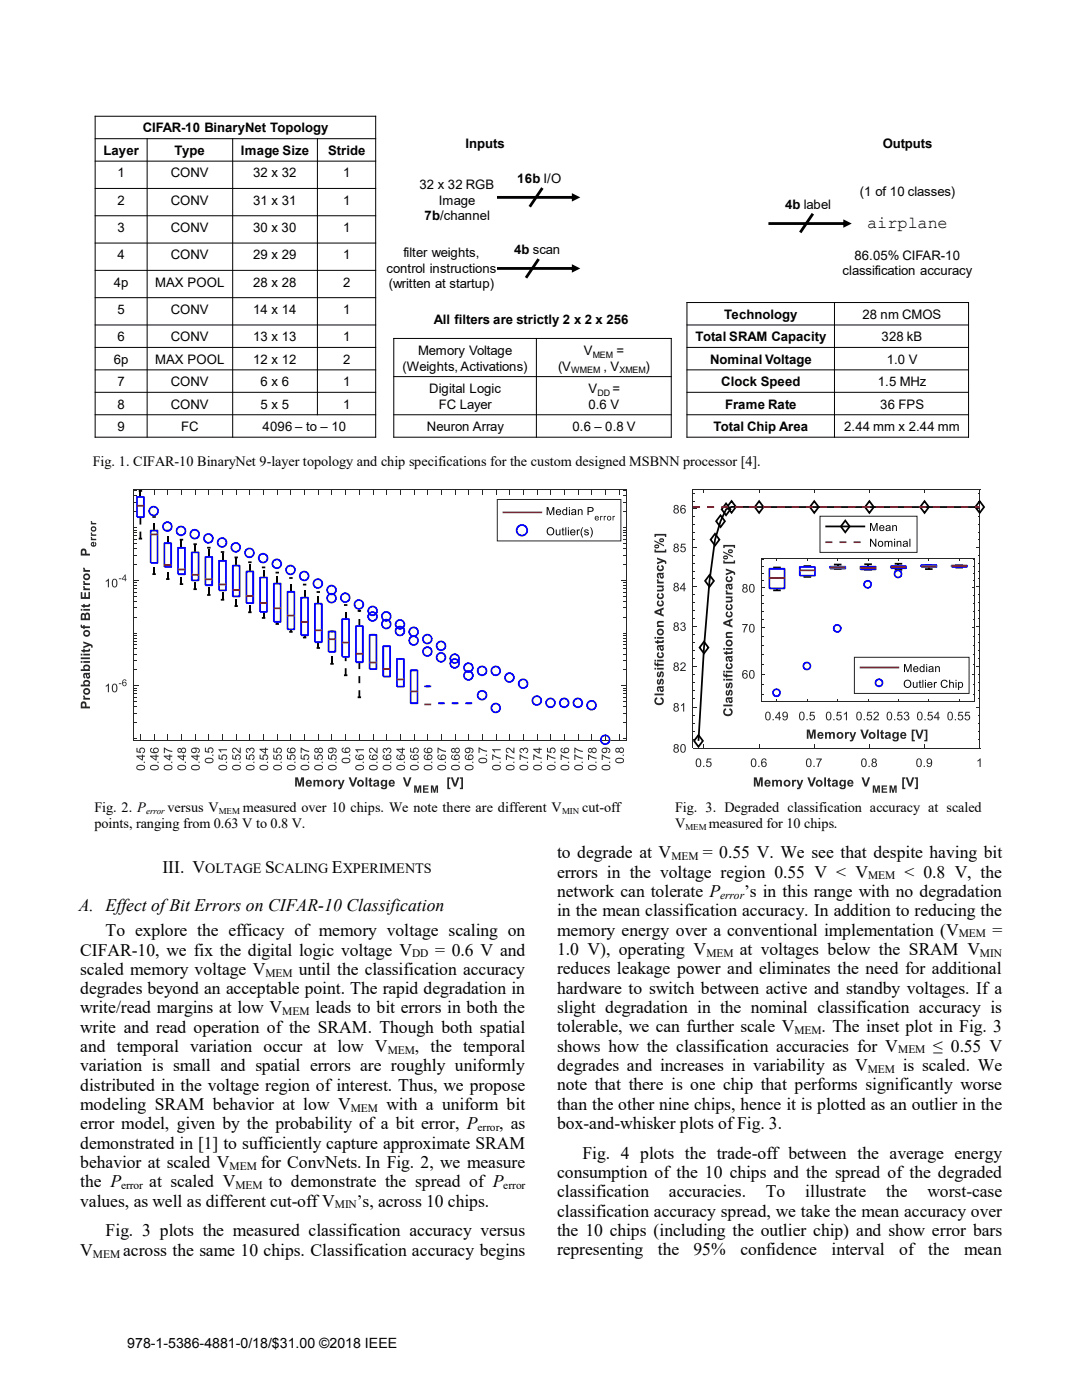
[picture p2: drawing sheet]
<svg xmlns="http://www.w3.org/2000/svg" width="216mm" height="279mm" viewBox="0 0 216 279" stroke-linecap="round" stroke-linejoin="round" font-family="sans-serif">
<defs><g id="words">
<g font-size="3.5">
<text x="111.1" y="171.3">to degrade at V</text>
<text x="140.2" y="171.3">= 0.55 V. We see that despite having bit</text>
<text x="32.4" y="174.3">III. V</text>
<text x="52.9" y="174.3">S</text>
<text x="66.2" y="174.3">E</text>
<text x="111.1" y="175.2">errors in the voltage region 0.55 V &lt; V</text>
<text x="111.1" y="179">network can tolerate P</text>
<text x="148.5" y="179">’s in this range with no degradation</text>
<text x="180.5" y="175.2">&lt; 0.8 V, the</text>
<text x="15.7" y="181.9">A. Effect of Bit Errors on CIFAR-10 Classification</text>
<text x="111.1" y="182.9">in the mean classification accuracy. In addition to reducing the</text>
<text x="16" y="190.7">CIFAR-10, we fix the digital logic voltage V</text>
<text x="21.1" y="186.8">To explore the efficacy of memory voltage scaling on</text>
<text x="86.8" y="190.7">= 0.6 V and</text>
<text x="111.1" y="186.7">memory energy over a conventional implementation (V</text>
<text x="111.1" y="190.6">1.0 V), operating V</text>
<text x="147.6" y="190.6">at voltages below the SRAM V</text>
<text x="198" y="186.7">=</text>
<text x="16" y="194.5">scaled memory voltage V</text>
<text x="59.6" y="194.5">until the classification accuracy</text>
<text x="111.1" y="194.5">reduces leakage power and eliminates the need for additional</text>
<text x="16" y="198.4">degrades beyond an acceptable point. The rapid degradation in</text>
<text x="16" y="202.3">write/read margins at low V</text>
<text x="63" y="202.3">leads to bit errors in both the</text>
<text x="111.1" y="198.3">hardware to switch between active and standby voltages. If a</text>
<text x="111.1" y="202.2">slight degradation in the nominal classification accuracy is</text>
<text x="16" y="206.1">write and read operation of the SRAM. Though both spatial</text>
<text x="16" y="210">and temporal variation occur at low V</text>
<text x="82.8" y="210">, the temporal</text>
<text x="111.1" y="206">tolerable, we can further scale V</text>
<text x="111.1" y="209.9">shows how the classification accuracies for V</text>
<text x="163.9" y="206">. The inset plot in Fig. 3</text>
<text x="186.2" y="209.9">≤ 0.55 V</text>
<text x="16" y="213.8">variation is small and spatial errors are roughly uniformly</text>
<text x="111.1" y="213.7">degrades and increases in variability as V</text>
<text x="180.1" y="213.7">is scaled. We</text>
<text x="16" y="217.7">distributed in the voltage region of interest. Thus, we propose</text>
<text x="16" y="221.5">modeling SRAM behavior at low V</text>
<text x="77.1" y="221.5">with a uniform bit</text>
<text x="111.1" y="217.6">note that there is one chip that performs significantly worse</text>
<text x="111.1" y="221.4">than the other nine chips, hence it is plotted as an outlier in the</text>
<text x="16" y="225.4">error model, given by the probability of a bit error, P</text>
<text x="99.6" y="225.4">, as</text>
<text x="111.1" y="225.3">box-and-whisker plots ofFig. 3.</text>
<text x="16" y="229.2">demonstrated in [1] to sufficiently capture approximate SRAM</text>
<text x="16" y="233.1">behavior at scaled V</text>
<text x="52" y="233.1">for ConvNets. In Fig. 2, we measure</text>
<text x="116.2" y="231.3">Fig. 4 plots the trade-off between the average energy</text>
<text x="16" y="236.9">the P</text>
<text x="29.8" y="236.9">at scaled V</text>
<text x="53.6" y="236.9">to demonstrate the spread of P</text>
<text x="111.1" y="235.1">consumption of the 10 chips and the spread of the degraded</text>
<text x="111.1" y="239">classification</text>
<text x="133.5" y="239">accuracies.</text>
<text x="152.8" y="239">To</text>
<text x="160.7" y="239">illustrate</text>
<text x="176.8" y="239">the</text>
<text x="185.1" y="239">worst-case</text>
<text x="16" y="240.8">values, as well as different cut-offV</text>
<text x="71.2" y="240.8">’s, across 10 chips.</text>
<text x="111.1" y="242.8">classification accuracy spread, we take the mean accuracy over</text>
<text x="16" y="250.6">V</text>
<text x="21.1" y="246.8">Fig. 3 plots the measured classification accuracy versus</text>
<text x="24.6" y="250.6">across the same 10 chips. Classification accuracy begins</text>
<text x="111.1" y="246.7">the 10 chips (including the outlier chip) and show error bars</text>
<text x="111.1" y="250.5">representing</text>
<text x="131.3" y="250.5">the</text>
<text x="138.4" y="250.5">95%</text>
<text x="147.7" y="250.5">confidence</text>
<text x="165.9" y="250.5">interval</text>
<text x="179.4" y="250.5">of</text>
<text x="185.2" y="250.5">the</text>
<text x="192.4" y="250.5">mean</text>
</g>
<text font-size="3.4" x="173" y="45.5">airplane</text>
<g font-size="2.8">
<text x="18.5" y="93">Fig. 1. CIFAR-10 BinaryNet 9-layer topology and chip specifications for the custom designed MSBNN processor [4].</text>
<text x="18.8" y="162.1">Fig. 2. P</text>
<text x="18.8" y="165.3">points, ranging from 0.63 V to 0.8 V.</text>
<text x="33.5" y="162.1">versus V</text>
<text x="48.4" y="162.1">measured over 10 chips. We note there are different V</text>
<text x="116.2" y="162.1">cut-off</text>
<text x="134.7" y="162">Fig. 3. Degraded classification accuracy at scaled</text>
<text x="134.7" y="165.3">V</text>
<text x="141.5" y="165.3">measured for 10 chips.</text>
<text x="40.9" y="174.3">OLTAGE</text>
<text x="54.9" y="174.3">CALING</text>
<text x="68.4" y="174.3">XPERIMENTS</text>
<text x="25.4" y="268.9">978-1-5386-4881-0/18/$31.00 ©2018 IEEE</text>
</g>
<g font-size="2.6">
<text x="28.5" y="26.4">CIFAR-10 BinaryNet Topology</text>
<text x="92.9" y="29.4">Inputs</text>
<text x="176.2" y="29.4">Outputs</text>
<text x="20.6" y="30.9">Layer</text>
<text x="23.4" y="35.4">1</text>
<text x="34.1" y="35.4">CONV</text>
<text x="34.8" y="30.9">Type</text>
<text x="48.1" y="30.9">Image Size</text>
<text x="50.5" y="35.4">32 x 32</text>
<text x="65.5" y="30.9">Stride</text>
<text x="68.5" y="35.4">1</text>
<text x="23.4" y="40.8">2</text>
<text x="34.1" y="40.8">CONV</text>
<text x="50.5" y="40.8">31 x 31</text>
<text x="68.5" y="40.8">1</text>
<text x="83.7" y="37.7">32 x 32 RGB</text>
<text x="87.5" y="40.9">Image</text>
<text x="103.2" y="36.6">16b I/O</text>
<text x="156.7" y="41.8">4b label</text>
<text x="171.6" y="39.2">(1 of 10 classes)</text>
<text x="23.4" y="46.3">3</text>
<text x="34.1" y="46.3">CONV</text>
<text x="50.5" y="46.3">30 x 30</text>
<text x="68.5" y="46.3">1</text>
<text x="84.7" y="44">7b/channel</text>
<text x="23.4" y="51.7">4</text>
<text x="34.1" y="51.7">CONV</text>
<text x="50.5" y="51.7">29 x 29</text>
<text x="68.5" y="51.7">1</text>
<text x="80.5" y="51.2">filter weights,</text>
<text x="102.6" y="50.8">4b scan</text>
<text x="170.5" y="51.8">86.05% CIFAR-10</text>
<text x="22.7" y="57.2">4p</text>
<text x="31" y="57.2">MAX POOL</text>
<text x="50.5" y="57.2">28 x 28</text>
<text x="68.5" y="57.2">2</text>
<text x="77.1" y="54.4">control instructions</text>
<text x="77.6" y="57.5">(written at startup)</text>
<text x="168.1" y="54.9">classification accuracy</text>
<text x="23.4" y="62.7">5</text>
<text x="34.1" y="62.7">CONV</text>
<text x="50.5" y="62.7">14 x 14</text>
<text x="68.5" y="62.7">1</text>
<text x="86.6" y="64.7">All filters are strictly 2 x 2 x 256</text>
<text x="144.5" y="63.6">Technology</text>
<text x="172.1" y="63.6">28 nm CMOS</text>
<text x="23.4" y="68.1">6</text>
<text x="34.1" y="68.1">CONV</text>
<text x="50.5" y="68.1">13 x 13</text>
<text x="68.5" y="68.1">1</text>
<text x="83.4" y="70.8">Memory Voltage</text>
<text x="116.5" y="70.8">V</text>
<text x="123" y="70.8">=</text>
<text x="138.8" y="68.1">Total SRAM Capacity</text>
<text x="175.9" y="68.1">328 kB</text>
<text x="22.7" y="72.6">6p</text>
<text x="23.4" y="77.1">7</text>
<text x="31" y="72.6">MAX POOL</text>
<text x="34.1" y="77.1">CONV</text>
<text x="50.5" y="72.6">12 x 12</text>
<text x="52" y="77.1">6 x 6</text>
<text x="68.5" y="72.6">2</text>
<text x="68.5" y="77.1">1</text>
<text x="80.3" y="74">(Weights, Activations)</text>
<text x="111.3" y="74">(V</text>
<text x="120.4" y="74">, V</text>
<text x="128.8" y="74">)</text>
<text x="141.7" y="72.6">Nominal Voltage</text>
<text x="143.9" y="77.1">Clock Speed</text>
<text x="175.2" y="77.1">1.5 MHz</text>
<text x="176.9" y="72.6">1.0 V</text>
<text x="23.4" y="81.6">8</text>
<text x="34.1" y="81.6">CONV</text>
<text x="52" y="81.6">5 x 5</text>
<text x="68.5" y="81.6">1</text>
<text x="85.7" y="78.4">Digital Logic</text>
<text x="87.5" y="81.6">FC Layer</text>
<text x="117.4" y="78.4">V</text>
<text x="117.4" y="81.6">0.6 V</text>
<text x="122.2" y="78.4">=</text>
<text x="144.7" y="81.6">Frame Rate</text>
<text x="175.6" y="81.6">36 FPS</text>
<text x="23.4" y="86.1">9</text>
<text x="36.1" y="86.1">FC</text>
<text x="52.4" y="86.1">4096 – to – 10</text>
<text x="85.2" y="86.1">Neuron Array</text>
<text x="114.2" y="86.1">0.6 – 0.8 V</text>
<text x="142.3" y="86.1">Total Chip Area</text>
<text x="168.4" y="86.1">2.44 mm x 2.44 mm</text>
</g>
<g font-size="2.3">
<text x="134" y="171.6">MEM</text>
<text x="143.7" y="179.3">error</text>
<text x="173.2" y="175.5">MEM</text>
<text x="82.2" y="191">DD</text>
<text x="141" y="190.9">MEM</text>
<text x="191.3" y="187.1">MEM</text>
<text x="195.5" y="190.9">MIN</text>
<text x="53" y="194.9">MEM</text>
<text x="56.3" y="202.6">MEM</text>
<text x="158.5" y="206.4">MEM</text>
<text x="77.4" y="210.3">MEM</text>
<text x="173.1" y="214.1">MEM</text>
<text x="179.2" y="210.2">MEM</text>
<text x="70" y="221.9">MEM</text>
<text x="95.3" y="225.7">error</text>
<text x="45.8" y="233.4">MEM</text>
<text x="24.2" y="237.3">error</text>
<text x="47" y="237.3">MEM</text>
<text x="100.4" y="237.3">error</text>
<text x="66.8" y="241.1">MIN</text>
<text x="18.5" y="251">MEM</text>
</g>
<g font-size="1.8">
<text x="118.3" y="71.4">MEM</text>
<text x="114" y="74.5">WMEM</text>
<text x="123.6" y="74.5">XMEM</text>
<text x="119.2" y="79">DD</text>
<text x="29.1" y="162.4">error</text>
<text x="43.7" y="162.4">MEM</text>
<text x="112.2" y="162.4">MIN</text>
<text x="136.8" y="165.6">MEM</text>
</g>
</g></defs>
<path d="M26.7 97.7h98.3M26.7 147.7h98.3" fill="none" stroke="#262626" stroke-width=".2"/>
<g fill="#262626">
<path d="M27.9 146.6h.2v1.1h-.2z"/>
<path d="M30.7 146.6h.1v1.1h-.1z"/>
<path d="M33.4 146.6h.2v1.1h-.2z"/>
<path d="M36.1 146.6h.2v1.1h-.2z"/>
<path d="M38.9 146.6h.1v1.1h-.1z"/>
<path d="M41.6 146.6h.2v1.1h-.2z"/>
<path d="M44.3 146.6h.2v1.1h-.2z"/>
<path d="M47 146.6h.2v1.1h-.2z"/>
<path d="M49.8 146.6h.1v1.1h-.1z"/>
<path d="M52.5 146.6h.2v1.1h-.2z"/>
<path d="M55.2 146.6h.2v1.1h-.2z"/>
<path d="M58 146.6h.1v1.1h-.1z"/>
<path d="M60.7 146.6h.2v1.1h-.2z"/>
<path d="M63.4 146.6h.2v1.1h-.2z"/>
<path d="M66.2 146.6h.1v1.1h-.1z"/>
<path d="M68.9 146.6h.2v1.1h-.2z"/>
<path d="M71.6 146.6h.2v1.1h-.2z"/>
<path d="M74.3 146.6h.2v1.1h-.2z"/>
<path d="M77.1 146.6h.2v1.1h-.2z"/>
<path d="M79.8 146.6h.2v1.1h-.2z"/>
<path d="M82.5 146.6h.2v1.1h-.2z"/>
<path d="M85.3 146.6h.1v1.1h-.1z"/>
<path d="M88 146.6h.2v1.1h-.2z"/>
<path d="M90.7 146.6h.2v1.1h-.2z"/>
<path d="M93.5 146.6h.1v1.1h-.1z"/>
<path d="M96.2 146.6h.2v1.1h-.2z"/>
<path d="M98.9 146.6h.2v1.1h-.2z"/>
<path d="M101.7 146.6h.1v1.1h-.1z"/>
<path d="M104.4 146.6h.2v1.1h-.2z"/>
<path d="M107.1 146.6h.2v1.1h-.2z"/>
<path d="M109.8 146.6h.2v1.1h-.2z"/>
<path d="M112.6 146.6h.2v1.1h-.2z"/>
<path d="M115.3 146.6h.2v1.1h-.2z"/>
<path d="M118 146.6h.2v1.1h-.2z"/>
<path d="M120.8 146.6h.1v1.1h-.1z"/>
<path d="M123.5 146.6h.2v1.1h-.2z"/>
<path d="M27.9 97.7h.2v1.1h-.2z"/>
<path d="M30.7 97.7h.1v1.1h-.1z"/>
<path d="M33.4 97.7h.2v1.1h-.2z"/>
<path d="M36.1 97.7h.2v1.1h-.2z"/>
<path d="M38.9 97.7h.1v1.1h-.1z"/>
<path d="M41.6 97.7h.2v1.1h-.2z"/>
<path d="M44.3 97.7h.2v1.1h-.2z"/>
<path d="M47 97.7h.2v1.1h-.2z"/>
<path d="M49.8 97.7h.1v1.1h-.1z"/>
<path d="M52.5 97.7h.2v1.1h-.2z"/>
<path d="M55.2 97.7h.2v1.1h-.2z"/>
<path d="M58 97.7h.1v1.1h-.1z"/>
<path d="M60.7 97.7h.2v1.1h-.2z"/>
<path d="M63.4 97.7h.2v1.1h-.2z"/>
<path d="M66.2 97.7h.1v1.1h-.1z"/>
<path d="M68.9 97.7h.2v1.1h-.2z"/>
<path d="M71.6 97.7h.2v1.1h-.2z"/>
<path d="M74.3 97.7h.2v1.1h-.2z"/>
<path d="M77.1 97.7h.2v1.1h-.2z"/>
<path d="M79.8 97.7h.2v1.1h-.2z"/>
<path d="M82.5 97.7h.2v1.1h-.2z"/>
<path d="M85.3 97.7h.1v1.1h-.1z"/>
<path d="M88 97.7h.2v1.1h-.2z"/>
<path d="M90.7 97.7h.2v1.1h-.2z"/>
<path d="M93.5 97.7h.1v1.1h-.1z"/>
<path d="M96.2 97.7h.2v1.1h-.2z"/>
<path d="M98.9 97.7h.2v1.1h-.2z"/>
<path d="M101.7 97.7h.1v1.1h-.1z"/>
<path d="M104.4 97.7h.2v1.1h-.2z"/>
<path d="M107.1 97.7h.2v1.1h-.2z"/>
<path d="M109.8 97.7h.2v1.1h-.2z"/>
<path d="M112.6 97.7h.2v1.1h-.2z"/>
<path d="M115.3 97.7h.2v1.1h-.2z"/>
<path d="M118 97.7h.2v1.1h-.2z"/>
<path d="M120.8 97.7h.1v1.1h-.1z"/>
<path d="M123.5 97.7h.2v1.1h-.2z"/>
</g>
<g fill="#262626">
<path d="M27.3 152.8l.2-.1a.99 .99 0 0 1 1.5 .5 .97 .97 0 0 1-.9 .5 .97 .97 0 0 1-.9-.5zM27.5 152.9l-.1 .3a.89 .89 0 0 0 1.4 0 .95 .95 0 0 0-1.3-.3zM28.7 152h.2v.3h-.2zM27.2 150.8h1.1v-.2h.2v.2h.4v.2h-.4v.8h-.2l-1.1-.8zM27.5 151l.8 .6v-.6zM27.2 149.3h.2v.6l.5 .1a.57 .57 0 0 1 .3-.8 .57 .57 0 0 1 .7 .4 .57 .57 0 0 1-.4 .7v-.2a.38 .38 0 0 0 .1-.5 .38 .38 0 0 0-.5-.1 .38 .38 0 0 0 0 .5v.3l-.9-.2z" fill-rule="evenodd"/>
<path d="M30.1 152.8l.2-.1a.99 .99 0 0 1 1.4 .5 .97 .97 0 0 1-.9 .5 .97 .97 0 0 1-.9-.5zM30.2 152.9l-.1 .3a.89 .89 0 0 0 1.4 0 .95 .95 0 0 0-1.3-.3zM31.4 152h.3v.3h-.3zM29.9 150.8h1.1v-.2h.2v.2h.5v.2h-.5v.8h-.2l-1.1-.8zM30.3 151l.7 .6v-.6zM30 149.4l.4-.2v.2a.34 .34 0 0 0-.3 .5 .34 .34 0 0 0 .4 .2h.3a.54 .54 0 0 1 0-.8 .54 .54 0 0 1 .8 .2 .54 .54 0 0 1-.3 .8 .87 .87 0 0 1-.9 0 .87 .87 0 0 1-.4-.8zM30.8 149.7a.37 .37 0 0 0 .7 0 .37 .37 0 0 0-.7 0z" fill-rule="evenodd"/>
<path d="M32.8 152.8l.2-.1a.99 .99 0 0 1 1.4 .5 .97 .97 0 0 1-.9 .5 .97 .97 0 0 1-.8-.5zM33 152.9l-.2 .3a.89 .89 0 0 0 1.4 0 .95 .95 0 0 0-1.2-.3zM34.1 152h.3v.3h-.3zM32.7 150.8h1.1v-.2h.2v.2h.4v.2h-.4v.8h-.2l-1.1-.8zM33 151l.8 .6v-.6zM32.7 149.2l1 .5 .7 .1v.3l-.9-.2-.6-.4v.8h-.2z" fill-rule="evenodd"/>
<path d="M35.5 152.8l.2-.1a.99 .99 0 0 1 1.4 .5 .97 .97 0 0 1-.8 .5 .97 .97 0 0 1-.9-.5zM35.7 152.9l-.1 .3a.89 .89 0 0 0 1.4 0 .95 .95 0 0 0-1.3-.3zM36.9 152h.2v.3h-.2zM35.4 150.8h1.1v-.2h.2v.2h.4v.2h-.4v.8h-.2l-1.1-.8zM35.7 151l.8 .6v-.6zM35.5 149.4l.5-.1 .2 .2a.51 .51 0 0 1 .8-.1 .51 .51 0 0 1 0 .7 .51 .51 0 0 1-.8-.1 .46 .46 0 0 1-.7 .1 .46 .46 0 0 1 0-.7zM35.6 149.8a.28 .28 0 0 0 .5 0 .28 .28 0 0 0-.5 0zM36.3 149.8a.35 .35 0 0 0 .7 0 .35 .35 0 0 0-.7 0z" fill-rule="evenodd"/>
<path d="M38.2 152.8l.3-.1a.99 .99 0 0 1 1.4 .5 .97 .97 0 0 1-.9 .5 .97 .97 0 0 1-.9-.5zM38.4 152.9l-.1 .3a.89 .89 0 0 0 1.4 0 .95 .95 0 0 0-1.3-.3zM39.6 152h.2v.3h-.2zM38.1 150.8h1.1v-.2h.2v.2h.4v.2h-.4v.8h-.2l-1.1-.8zM38.5 151l.7 .6v-.6zM38.3 149.4a1.05 1.05 0 0 1 1.6 .4l-.3 .4-.2 .1v-.2a.39 .39 0 0 0 .2-.6 .39 .39 0 0 0-.6-.1 .55 .55 0 0 1 0 .8 .55 .55 0 0 1-.8-.1 .55 .55 0 0 1 .1-.7zM38.3 149.8a.36 .36 0 0 0 .7 0 .36 .36 0 0 0-.7 0z" fill-rule="evenodd"/>
<path d="M41 151.4l.2-.1a.99 .99 0 0 1 1.4 .5 .97 .97 0 0 1-.9 .5 .97 .97 0 0 1-.8-.5zM41.2 151.5l-.2 .3a.89 .89 0 0 0 1.4 0 .95 .95 0 0 0-1.2-.3zM42.3 150.6h.3v.2h-.3zM40.9 149.2h.2v.7l.4 .1a.57 .57 0 0 1 .3-.8 .57 .57 0 0 1 .8 .4 .57 .57 0 0 1-.5 .7v-.2a.38 .38 0 0 0 .2-.6 .38 .38 0 0 0-.6-.1 .38 .38 0 0 0 0 .6l.1 .2-.9-.1z" fill-rule="evenodd"/>
<path d="M43.7 152.8l.2-.1a.99 .99 0 0 1 1.4 .5 .97 .97 0 0 1-.8 .5 .97 .97 0 0 1-.9-.5zM43.9 152.9l-.1 .3a.89 .89 0 0 0 1.4 0 .95 .95 0 0 0-1.3-.3zM45.1 152h.2v.3h-.2zM43.6 150.6h.2v.7l.5 .1a.57 .57 0 0 1 .2-.8 .57 .57 0 0 1 .8 .4 .57 .57 0 0 1-.4 .7l-.1-.2a.38 .38 0 0 0 .2-.6 .38 .38 0 0 0-.5-.1 .38 .38 0 0 0 0 .6v.3l-.9-.2zM43.6 149.5h1.7v.2h-1.3l.2 .5h-.2z" fill-rule="evenodd"/>
<path d="M46.4 152.8l.2-.1a.99 .99 0 0 1 1.5 .5 .97 .97 0 0 1-.9 .5 .97 .97 0 0 1-.9-.5zM46.6 152.9l-.1 .3a.89 .89 0 0 0 1.4 0 .95 .95 0 0 0-1.3-.3zM47.8 152h.2v.3h-.2zM46.3 150.6h.2v.7l.5 .1a.57 .57 0 0 1 .3-.8 .57 .57 0 0 1 .7 .4 .57 .57 0 0 1-.4 .7v-.2a.38 .38 0 0 0 .2-.6 .38 .38 0 0 0-.6-.1 .38 .38 0 0 0 0 .6v.3l-.9-.2zM46.5 149.4a.91 .91 0 0 1 1.2 .6l.1 .1v-.9h.2v1.1l-.3-.1a1.04 1.04 0 0 0-1.1-.7l-.1 .4 .3 .2v.2a.56 .56 0 0 1-.5-.4 .56 .56 0 0 1 .2-.5z" fill-rule="evenodd"/>
<path d="M49.2 152.8l.2-.1a.99 .99 0 0 1 1.4 .5 .97 .97 0 0 1-.9 .5 .97 .97 0 0 1-.9-.5zM49.4 152.9l-.2 .3a.89 .89 0 0 0 1.4 0 .95 .95 0 0 0-1.2-.3zM50.5 152h.3v.3h-.3zM49.1 150.6h.2v.7l.4 .1a.57 .57 0 0 1 .3-.8 .57 .57 0 0 1 .8 .4 .57 .57 0 0 1-.5 .7v-.2a.38 .38 0 0 0 .2-.6 .38 .38 0 0 0-.6-.1 .38 .38 0 0 0 0 .6l.1 .3-.9-.2zM49.2 149.4l.4-.1 .2 .2a.54 .54 0 0 1 1 0 .54 .54 0 0 1-.5 .8v-.2a.34 .34 0 0 0 .3-.4 .34 .34 0 0 0-.4-.3 .34 .34 0 0 0-.2 .5h-.2a.3 .3 0 0 0-.3-.4 .3 .3 0 0 0-.3 .3 .3 .3 0 0 0 .3 .3v.2l-.4-.3z" fill-rule="evenodd"/>
<path d="M51.9 152.8l.2-.1a.99 .99 0 0 1 1.4 .5 .97 .97 0 0 1-.8 .5 .97 .97 0 0 1-.9-.5zM52.1 152.9l-.2 .3a.89 .89 0 0 0 1.5 0 .95 .95 0 0 0-1.3-.3zM53.3 152h.2v.3h-.2zM51.8 150.6h.2v.7l.5 .1a.57 .57 0 0 1 .2-.8 .57 .57 0 0 1 .8 .4 .57 .57 0 0 1-.5 .7v-.2a.38 .38 0 0 0 .2-.6 .38 .38 0 0 0-.5-.1 .38 .38 0 0 0-.1 .6l.1 .3-.9-.2zM51.8 149.4h1.1v-.2h.2v.2h.4v.2h-.4v.8h-.2l-1.1-.8zM52.1 149.6l.8 .6v-.6z" fill-rule="evenodd"/>
<path d="M54.6 152.8l.2-.1a.99 .99 0 0 1 1.5 .5 .97 .97 0 0 1-.9 .5 .97 .97 0 0 1-.9-.5zM54.8 152.9l-.1 .3a.89 .89 0 0 0 1.4 0 .95 .95 0 0 0-1.3-.3zM56 152h.2v.3h-.2zM54.5 150.6h.2v.7l.5 .1a.57 .57 0 0 1 .3-.8 .57 .57 0 0 1 .7 .4 .57 .57 0 0 1-.4 .7v-.2a.38 .38 0 0 0 .2-.6 .38 .38 0 0 0-.6-.1 .38 .38 0 0 0 0 .6v.3l-.9-.2zM54.5 149.3h.2v.6l.5 .1a.57 .57 0 0 1 .3-.8 .57 .57 0 0 1 .7 .4 .57 .57 0 0 1-.4 .7v-.2a.38 .38 0 0 0 .2-.5 .38 .38 0 0 0-.6-.1 .38 .38 0 0 0 0 .5v.3l-.9-.2z" fill-rule="evenodd"/>
<path d="M57.4 152.8l.2-.1a.99 .99 0 0 1 1.4 .5 .97 .97 0 0 1-.9 .5 .97 .97 0 0 1-.9-.5zM57.6 152.9l-.2 .3a.89 .89 0 0 0 1.4 0 .95 .95 0 0 0-1.2-.3zM58.7 152h.3v.3h-.3zM57.3 150.6h.2v.7l.4 .1a.57 .57 0 0 1 .3-.8 .57 .57 0 0 1 .8 .4 .57 .57 0 0 1-.5 .7v-.2a.38 .38 0 0 0 .2-.6 .38 .38 0 0 0-.6-.1 .38 .38 0 0 0 0 .6v.3l-.8-.2zM57.3 149.4l.4-.2v.2a.34 .34 0 0 0-.3 .5 .34 .34 0 0 0 .4 .2h.3a.54 .54 0 0 1 0-.8 .54 .54 0 0 1 .8 .2 .54 .54 0 0 1-.3 .8 .87 .87 0 0 1-.9 0 .87 .87 0 0 1-.4-.8zM58.1 149.7a.37 .37 0 0 0 .7 0 .37 .37 0 0 0-.7 0z" fill-rule="evenodd"/>
<path d="M60.1 152.8l.2-.1a.99 .99 0 0 1 1.4 .5 .97 .97 0 0 1-.9 .5 .97 .97 0 0 1-.8-.5zM60.3 152.9l-.2 .3a.89 .89 0 0 0 1.4 0 .95 .95 0 0 0-1.2-.3zM61.4 152h.3v.3h-.3zM60 150.6h.2v.7l.5 .1a.57 .57 0 0 1 .2-.8 .57 .57 0 0 1 .8 .4 .57 .57 0 0 1-.5 .7v-.2a.38 .38 0 0 0 .2-.6 .38 .38 0 0 0-.6-.1 .38 .38 0 0 0 0 .6l.1 .3-.9-.2zM60 149.2l1 .5 .7 .1v.3l-.9-.2-.6-.4v.8h-.2z" fill-rule="evenodd"/>
<path d="M62.8 152.8l.2-.1a.99 .99 0 0 1 1.4 .5 .97 .97 0 0 1-.8 .5 .97 .97 0 0 1-.9-.5zM63 152.9l-.1 .3a.89 .89 0 0 0 1.4 0 .95 .95 0 0 0-1.3-.3zM64.2 152h.2v.3h-.2zM62.7 150.6h.2v.7l.5 .1a.57 .57 0 0 1 .3-.8 .57 .57 0 0 1 .7 .4 .57 .57 0 0 1-.4 .7v-.2a.38 .38 0 0 0 .1-.6 .38 .38 0 0 0-.5-.1 .38 .38 0 0 0 0 .6v.3l-.9-.2zM62.8 149.4l.5-.1 .2 .2a.51 .51 0 0 1 .8-.1 .51 .51 0 0 1 0 .7 .51 .51 0 0 1-.8-.1 .46 .46 0 0 1-.7 .1 .46 .46 0 0 1 0-.7zM62.9 149.8a.28 .28 0 0 0 .5 0 .28 .28 0 0 0-.5 0zM63.6 149.8a.35 .35 0 0 0 .7 0 .35 .35 0 0 0-.7 0z" fill-rule="evenodd"/>
<path d="M65.6 152.8l.2-.1a.99 .99 0 0 1 1.4 .5 .97 .97 0 0 1-.9 .5 .97 .97 0 0 1-.9-.5zM65.7 152.9l-.1 .3a.89 .89 0 0 0 1.4 0 .95 .95 0 0 0-1.3-.3zM66.9 152h.2v.3h-.2zM65.5 150.6h.2v.7l.4 .1a.57 .57 0 0 1 .3-.8 .57 .57 0 0 1 .8 .4 .57 .57 0 0 1-.5 .7v-.2a.38 .38 0 0 0 .2-.6 .38 .38 0 0 0-.6-.1 .38 .38 0 0 0 0 .6v.3l-.8-.2zM65.6 149.4a1.05 1.05 0 0 1 1.6 .4l-.3 .4-.1 .1-.1-.2a.39 .39 0 0 0 .2-.6 .39 .39 0 0 0-.6-.1 .55 .55 0 0 1 0 .8 .55 .55 0 0 1-.8-.1 .55 .55 0 0 1 .1-.7zM65.6 149.8a.37 .37 0 0 0 .7 0 .37 .37 0 0 0-.7 0z" fill-rule="evenodd"/>
<path d="M68.3 151.4l.2-.1a.99 .99 0 0 1 1.4 .5 .97 .97 0 0 1-.9 .5 .97 .97 0 0 1-.8-.5zM68.5 151.5l-.2 .3a.89 .89 0 0 0 1.4 0 .95 .95 0 0 0-1.2-.3zM69.6 150.6h.3v.2h-.3zM68.3 149.3l.3-.1v.2a.34 .34 0 0 0-.3 .4 .34 .34 0 0 0 .5 .3h.2a.54 .54 0 0 1 .1-.8 .54 .54 0 0 1 .8 .2 .54 .54 0 0 1-.3 .7 .87 .87 0 0 1-1 .1 .87 .87 0 0 1-.4-.8zM69 149.7a.37 .37 0 0 0 .7 0 .37 .37 0 0 0-.7 0z" fill-rule="evenodd"/>
<path d="M71 152.8l.2-.1a.99 .99 0 0 1 1.4 .5 .97 .97 0 0 1-.8 .5 .97 .97 0 0 1-.9-.5zM71.2 152.9l-.1 .3a.89 .89 0 0 0 1.4 0 .95 .95 0 0 0-1.3-.3zM72.4 152h.2v.3h-.2zM71 150.8l.3-.2v.2a.34 .34 0 0 0-.2 .4 .34 .34 0 0 0 .4 .3h.2a.54 .54 0 0 1 .1-.8 .54 .54 0 0 1 .8 .2 .54 .54 0 0 1-.3 .7 .87 .87 0 0 1-.9 .1 .87 .87 0 0 1-.5-.8zM71.7 151.1a.4 .4 0 0 0 .8 0 .4 .4 0 0 0-.8 0zM70.9 149.5h1.7v.2h-1.3l.2 .5h-.2z" fill-rule="evenodd"/>
<path d="M73.7 152.8l.3-.1a.99 .99 0 0 1 1.4 .5 .97 .97 0 0 1-.9 .5 .97 .97 0 0 1-.9-.5zM73.9 152.9l-.1 .3a.89 .89 0 0 0 1.4 0 .95 .95 0 0 0-1.3-.3zM75.1 152h.2v.3h-.2zM73.7 150.8l.3-.2 .1 .2a.34 .34 0 0 0-.3 .4 .34 .34 0 0 0 .4 .3h.3a.54 .54 0 0 1 0-.8 .54 .54 0 0 1 .8 .2 .54 .54 0 0 1-.3 .7 .87 .87 0 0 1-.9 .1 .87 .87 0 0 1-.5-.8zM74.5 151.1a.37 .37 0 0 0 .7 0 .37 .37 0 0 0-.7 0zM73.8 149.4a.92 .92 0 0 1 1.2 .6l.1 .1v-.9h.2v1.1l-.3-.1a1.04 1.04 0 0 0-1.1-.7l-.1 .4 .3 .2v.2a.56 .56 0 0 1-.5-.4 .56 .56 0 0 1 .2-.5z" fill-rule="evenodd"/>
<path d="M76.5 152.8l.2-.1a.99 .99 0 0 1 1.4 .5 .97 .97 0 0 1-.9 .5 .97 .97 0 0 1-.9-.5zM76.7 152.9l-.2 .3a.89 .89 0 0 0 1.4 0 .95 .95 0 0 0-1.2-.3zM77.8 152h.3v.3h-.3zM76.5 150.8l.3-.2v.2a.34 .34 0 0 0-.3 .4 .34 .34 0 0 0 .5 .3h.2a.54 .54 0 0 1 .1-.8 .54 .54 0 0 1 .8 .2 .54 .54 0 0 1-.4 .7 .87 .87 0 0 1-.9 .1 .87 .87 0 0 1-.4-.8zM77.2 151.1a.37 .37 0 0 0 .7 0 .37 .37 0 0 0-.7 0zM76.5 149.4l.4-.1 .2 .2a.54 .54 0 0 1 1 0 .54 .54 0 0 1-.5 .8v-.2a.35 .35 0 0 0 .3-.4 .35 .35 0 0 0-.4-.3 .35 .35 0 0 0-.2 .5h-.2a.3 .3 0 0 0-.3-.4 .3 .3 0 0 0-.3 .3 .3 .3 0 0 0 .3 .3v.2l-.4-.3z" fill-rule="evenodd"/>
<path d="M79.2 152.8l.2-.1a.99 .99 0 0 1 1.4 .5 .97 .97 0 0 1-.8 .5 .97 .97 0 0 1-.9-.5zM79.4 152.9l-.1 .3a.89 .89 0 0 0 1.4 0 .95 .95 0 0 0-1.3-.3zM80.6 152h.2v.3h-.2zM79.2 150.8l.3-.2v.2a.34 .34 0 0 0-.2 .4 .34 .34 0 0 0 .4 .3h.2a.54 .54 0 0 1 .1-.8 .54 .54 0 0 1 .8 .2 .54 .54 0 0 1-.3 .7 .87 .87 0 0 1-.9 .1 .87 .87 0 0 1-.5-.8zM79.9 151.1a.4 .4 0 0 0 .8 0 .4 .4 0 0 0-.8 0zM79.1 149.4h1.1v-.2h.2v.2h.4v.2h-.4v.8h-.2l-1.1-.8zM79.4 149.6l.8 .6v-.6z" fill-rule="evenodd"/>
<path d="M81.9 152.8l.2-.1a.99 .99 0 0 1 1.5 .5 .97 .97 0 0 1-.9 .5 .97 .97 0 0 1-.9-.5zM82.1 152.9l-.1 .3a.89 .89 0 0 0 1.4 0 .95 .95 0 0 0-1.3-.3zM83.3 152h.2v.3h-.2zM81.9 150.8l.3-.2 .1 .2a.34 .34 0 0 0-.3 .4 .34 .34 0 0 0 .4 .3h.2a.54 .54 0 0 1 .1-.8 .54 .54 0 0 1 .8 .2 .54 .54 0 0 1-.3 .7 .87 .87 0 0 1-.9 .1 .87 .87 0 0 1-.5-.8zM82.6 151.1a.4 .4 0 0 0 .8 0 .4 .4 0 0 0-.8 0zM81.8 149.3h.2v.6l.5 .1a.57 .57 0 0 1 .3-.8 .57 .57 0 0 1 .7 .4 .57 .57 0 0 1-.4 .7v-.2a.38 .38 0 0 0 .2-.5 .38 .38 0 0 0-.6-.1 .38 .38 0 0 0 0 .5v.3l-.9-.2z" fill-rule="evenodd"/>
<path d="M84.7 152.8l.2-.1a.99 .99 0 0 1 1.4 .5 .97 .97 0 0 1-.9 .5 .97 .97 0 0 1-.9-.5zM84.9 152.9l-.2 .3a.89 .89 0 0 0 1.4 0 .95 .95 0 0 0-1.2-.3zM86 152h.3v.3h-.3zM84.7 150.8l.3-.2v.2a.34 .34 0 0 0-.3 .4 .34 .34 0 0 0 .4 .3h.3a.54 .54 0 0 1 0-.8 .54 .54 0 0 1 .8 .2 .54 .54 0 0 1-.3 .7 .87 .87 0 0 1-.9 .1 .87 .87 0 0 1-.4-.8zM85.4 151.1a.37 .37 0 0 0 .7 0 .37 .37 0 0 0-.7 0zM84.7 149.4l.3-.2v.2a.34 .34 0 0 0-.3 .5 .34 .34 0 0 0 .4 .2h.3a.54 .54 0 0 1 0-.8 .54 .54 0 0 1 .8 .2 .54 .54 0 0 1-.3 .8 .87 .87 0 0 1-.9 0 .87 .87 0 0 1-.4-.8zM85.4 149.7a.37 .37 0 0 0 .7 0 .37 .37 0 0 0-.7 0z" fill-rule="evenodd"/>
<path d="M87.4 152.8l.2-.1a.99 .99 0 0 1 1.4 .5 .97 .97 0 0 1-.9 .5 .97 .97 0 0 1-.8-.5zM87.6 152.9l-.2 .3a.89 .89 0 0 0 1.4 0 .95 .95 0 0 0-1.2-.3zM88.8 152h.2v.3h-.2zM87.4 150.8l.3-.2v.2a.34 .34 0 0 0-.2 .4 .34 .34 0 0 0 .4 .3h.2a.54 .54 0 0 1 .1-.8 .54 .54 0 0 1 .8 .2 .54 .54 0 0 1-.3 .7 .87 .87 0 0 1-.9 .1 .87 .87 0 0 1-.5-.8zM88.1 151.1a.37 .37 0 0 0 .7 0 .37 .37 0 0 0-.7 0zM87.3 149.2l1 .5 .7 .1v.3l-.9-.2-.6-.4v.8h-.2z" fill-rule="evenodd"/>
<path d="M90.1 152.8l.2-.1a.99 .99 0 0 1 1.5 .5 .97 .97 0 0 1-.9 .5 .97 .97 0 0 1-.9-.5zM90.3 152.9l-.1 .3a.89 .89 0 0 0 1.4 0 .95 .95 0 0 0-1.3-.3zM91.5 152h.2v.3h-.2zM90.1 150.8l.3-.2v.2a.34 .34 0 0 0-.2 .4 .34 .34 0 0 0 .4 .3h.2a.54 .54 0 0 1 .1-.8 .54 .54 0 0 1 .8 .2 .54 .54 0 0 1-.3 .7 .87 .87 0 0 1-.9 .1 .87 .87 0 0 1-.5-.8zM90.8 151.1a.4 .4 0 0 0 .8 0 .4 .4 0 0 0-.8 0zM90.1 149.4l.5-.1 .2 .2a.51 .51 0 0 1 .8-.1 .51 .51 0 0 1 0 .7 .51 .51 0 0 1-.8-.1 .46 .46 0 0 1-.7 .1 .46 .46 0 0 1 0-.7zM90.2 149.8a.28 .28 0 0 0 .5 0 .28 .28 0 0 0-.5 0zM90.9 149.8a.35 .35 0 0 0 .7 0 .35 .35 0 0 0-.7 0z" fill-rule="evenodd"/>
<path d="M92.9 152.8l.2-.1a.99 .99 0 0 1 1.4 .5 .97 .97 0 0 1-.9 .5 .97 .97 0 0 1-.9-.5zM93 152.9l-.1 .3a.89 .89 0 0 0 1.4 0 .95 .95 0 0 0-1.3-.3zM94.2 152h.3v.3h-.3zM92.8 150.8l.4-.2v.2a.34 .34 0 0 0-.3 .4 .34 .34 0 0 0 .4 .3h.3a.54 .54 0 0 1 0-.8 .54 .54 0 0 1 .8 .2 .54 .54 0 0 1-.3 .7 .87 .87 0 0 1-.9 .1 .87 .87 0 0 1-.4-.8zM93.6 151.1a.37 .37 0 0 0 .7 0 .37 .37 0 0 0-.7 0zM92.9 149.4a1.05 1.05 0 0 1 1.6 .4l-.3 .4-.1 .1-.1-.2a.39 .39 0 0 0 .2-.6 .39 .39 0 0 0-.6-.1 .55 .55 0 0 1 0 .8 .55 .55 0 0 1-.8-.1 .55 .55 0 0 1 .1-.7zM92.9 149.8a.4 .4 0 0 0 .8 0 .4 .4 0 0 0-.8 0z" fill-rule="evenodd"/>
<path d="M95.6 151.4l.2-.1a.99 .99 0 0 1 1.4 .5 .97 .97 0 0 1-.9 .5 .97 .97 0 0 1-.8-.5zM95.8 151.5l-.2 .3a.89 .89 0 0 0 1.4 0 .95 .95 0 0 0-1.2-.3zM96.9 150.6h.3v.2h-.3zM95.5 149.2l1 .5 .7 .1v.2l-.9-.2-.6-.4v.9h-.2z" fill-rule="evenodd"/>
<path d="M98.3 152.8l.2-.1a.99 .99 0 0 1 1.4 .5 .97 .97 0 0 1-.8 .5 .97 .97 0 0 1-.9-.5zM98.5 152.9l-.1 .3a.89 .89 0 0 0 1.4 0 .95 .95 0 0 0-1.3-.3zM99.7 152h.2v.3h-.2zM98.2 150.6l1 .5 .7 .1v.2l-.8-.2-.7-.4v.9h-.2zM98.2 149.5h1.7v.2h-1.3l.2 .5h-.2z" fill-rule="evenodd"/>
<path d="M101 152.8l.3-.1a.99 .99 0 0 1 1.4 .5 .97 .97 0 0 1-.9 .5 .97 .97 0 0 1-.9-.5zM101.2 152.9l-.1 .3a.89 .89 0 0 0 1.4 0 .95 .95 0 0 0-1.3-.3zM102.4 152h.2v.3h-.2zM101 150.6l1 .5 .6 .1v.2l-.8-.2-.6-.4v.9h-.2zM101.1 149.4a.92 .92 0 0 1 1.2 .6l.1 .1v-.9h.2v1.1l-.3-.1a1.04 1.04 0 0 0-1.1-.7l-.1 .4 .3 .2v.2a.56 .56 0 0 1-.5-.4 .56 .56 0 0 1 .2-.5z" fill-rule="evenodd"/>
<path d="M103.8 152.8l.2-.1a.99 .99 0 0 1 1.4 .5 .97 .97 0 0 1-.9 .5 .97 .97 0 0 1-.8-.5zM104 152.9l-.2 .3a.89 .89 0 0 0 1.4 0 .95 .95 0 0 0-1.2-.3zM105.1 152h.3v.3h-.3zM103.7 150.6l1 .5 .7 .1v.2l-.9-.2-.6-.4v.9h-.2zM103.8 149.4l.4-.1 .2 .2a.54 .54 0 0 1 1 0 .54 .54 0 0 1-.5 .8v-.2a.35 .35 0 0 0 .3-.4 .35 .35 0 0 0-.4-.3 .35 .35 0 0 0-.2 .5h-.2a.3 .3 0 0 0-.3-.4 .3 .3 0 0 0-.3 .3 .3 .3 0 0 0 .3 .3v.2l-.4-.3z" fill-rule="evenodd"/>
<path d="M106.5 152.8l.2-.1a.99 .99 0 0 1 1.4 .5 .97 .97 0 0 1-.8 .5 .97 .97 0 0 1-.9-.5zM106.7 152.9l-.1 .3a.89 .89 0 0 0 1.4 0 .95 .95 0 0 0-1.3-.3zM107.9 152h.2v.3h-.2zM106.4 150.6l1 .5 .7 .1v.2l-.9-.2-.6-.4v.9h-.2zM106.4 149.4h1.1v-.2h.2v.2h.4v.2h-.4v.8h-.2l-1.1-.8zM106.7 149.6l.8 .6v-.6z" fill-rule="evenodd"/>
<path d="M109.2 152.8l.2-.1a.99 .99 0 0 1 1.5 .5 .97 .97 0 0 1-.9 .5 .97 .97 0 0 1-.9-.5zM109.4 152.9l-.1 .3a.89 .89 0 0 0 1.4 0 .95 .95 0 0 0-1.3-.3zM110.6 152h.2v.3h-.2zM109.1 150.6l1.1 .5 .6 .1v.2l-.8-.2-.7-.4v.9h-.2zM109.1 149.3h.2v.6l.5 .1a.57 .57 0 0 1 .3-.8 .57 .57 0 0 1 .7 .4 .57 .57 0 0 1-.4 .7v-.2a.38 .38 0 0 0 .2-.5 .38 .38 0 0 0-.6-.1 .38 .38 0 0 0 0 .5v.3l-.9-.2z" fill-rule="evenodd"/>
<path d="M112 152.8l.2-.1a.99 .99 0 0 1 1.4 .5 .97 .97 0 0 1-.9 .5 .97 .97 0 0 1-.9-.5zM112.2 152.9l-.2 .3a.89 .89 0 0 0 1.4 0 .95 .95 0 0 0-1.2-.3zM113.3 152h.3v.3h-.3zM111.9 150.6l1 .5 .7 .1v.2l-.9-.2-.6-.4v.9h-.2zM112 149.4l.3-.2v.2a.34 .34 0 0 0-.3 .5 .34 .34 0 0 0 .5 .2h.2a.54 .54 0 0 1 .1-.8 .54 .54 0 0 1 .8 .2 .54 .54 0 0 1-.4 .8 .87 .87 0 0 1-.9 0 .87 .87 0 0 1-.4-.8zM112.7 149.7a.37 .37 0 0 0 .7 0 .37 .37 0 0 0-.7 0z" fill-rule="evenodd"/>
<path d="M114.7 152.8l.2-.1a.99 .99 0 0 1 1.4 .5 .97 .97 0 0 1-.8 .5 .97 .97 0 0 1-.9-.5zM114.9 152.9l-.2 .3a.89 .89 0 0 0 1.5 0 .95 .95 0 0 0-1.3-.3zM116.1 152h.2v.3h-.2zM114.6 150.6l1 .5 .7 .1v.2l-.9-.2-.6-.4v.9h-.2zM114.6 149.2l1 .5 .7 .1v.3l-.9-.2-.6-.4v.8h-.2z" fill-rule="evenodd"/>
<path d="M117.4 152.8l.2-.1a.99 .99 0 0 1 1.5 .5 .97 .97 0 0 1-.9 .5 .97 .97 0 0 1-.9-.5zM117.6 152.9l-.1 .3a.89 .89 0 0 0 1.4 0 .95 .95 0 0 0-1.3-.3zM118.8 152h.2v.3h-.2zM117.3 150.6l1.1 .5 .6 .1v.2l-.8-.2-.7-.4v.9h-.2zM117.4 149.4l.5-.1 .2 .2a.51 .51 0 0 1 .8-.1 .51 .51 0 0 1 0 .7 .51 .51 0 0 1-.8-.1 .46 .46 0 0 1-.7 .1 .46 .46 0 0 1 0-.7zM117.5 149.8a.28 .28 0 0 0 .5 0 .28 .28 0 0 0-.5 0zM118.2 149.8a.35 .35 0 0 0 .7 0 .35 .35 0 0 0-.7 0z" fill-rule="evenodd"/>
<path d="M120.2 152.8l.2-.1a.99 .99 0 0 1 1.4 .5 .97 .97 0 0 1-.9 .5 .97 .97 0 0 1-.9-.5zM120.4 152.9l-.2 .3a.89 .89 0 0 0 1.4 0 .95 .95 0 0 0-1.2-.3zM121.5 152h.3v.3h-.3zM120.1 150.6l1 .5 .7 .1v.2l-.9-.2-.6-.4v.9h-.2zM120.2 149.4a1.05 1.05 0 0 1 1.6 .4l-.3 .4-.1 .1-.1-.2a.39 .39 0 0 0 .2-.6 .39 .39 0 0 0-.6-.1 .55 .55 0 0 1 0 .8 .55 .55 0 0 1-.8-.1 .55 .55 0 0 1 .1-.7zM120.2 149.8a.4 .4 0 0 0 .8 0 .4 .4 0 0 0-.8 0z" fill-rule="evenodd"/>
<path d="M122.9 151.4l.2-.1a.99 .99 0 0 1 1.4 .5 .97 .97 0 0 1-.9 .5 .97 .97 0 0 1-.8-.5zM123.1 151.5l-.2 .3a.89 .89 0 0 0 1.4 0 .95 .95 0 0 0-1.2-.3zM124.2 150.6h.3v.2h-.3zM122.9 149.4l.4-.2 .3 .3a.51 .51 0 0 1 .7-.2 .51 .51 0 0 1 0 .8 .51 .51 0 0 1-.7-.1 .46 .46 0 0 1-.8 .1 .46 .46 0 0 1 .1-.7zM122.9 149.7a.3 .3 0 0 0 .6 0 .3 .3 0 0 0-.6 0zM123.6 149.7a.35 .35 0 0 0 .7 0 .35 .35 0 0 0-.7 0z" fill-rule="evenodd"/>
<path d="M58.9 155.1h.5l.4 1.3 .3-1.3h.6v1.9h-.4v-1.5l-.3 1.5h-.4l-.4-1.5v1.5h-.3zM61.2 155.8a.64 .64 0 0 1 .7-.1 .64 .64 0 0 1 .3 .7h-.8a.27 .27 0 0 0 .1 .3 .27 .27 0 0 0 .4-.1h.3a.68 .68 0 0 1-1 .3 .68 .68 0 0 1 0-1.1zM61.4 156v.2h.5l-.2-.3zM62.5 155.6h.4v.2l.5-.2 .3 .2a.46 .46 0 0 1 .5-.2 .46 .46 0 0 1 .3 .5v.9h-.4v-.9a.22 .22 0 0 0-.2-.2 .22 .22 0 0 0-.2 .3v.8h-.4v-.9a.22 .22 0 0 0-.2-.2 .22 .22 0 0 0-.2 .3v.8h-.4zM64.8 156.3a.7 .7 0 0 1 1.4 0 .7 .7 0 0 1-1.4 0zM65.2 156.3a.37 .37 0 0 0 .7 0 .37 .37 0 0 0-.7 0zM66.5 155.6h.3v.2l.3-.2 .3 .1-.1 .3a.28 .28 0 0 0-.4 0 .28 .28 0 0 0 0 .4v.6h-.4zM67.4 155.6h.4l.3 1 .3-1h.4l-.6 1.7-.3 .2h-.4v-.3h.2l.2-.2zM69.6 155.1h.4l.4 1.4 .5-1.4h.4l-.7 1.9h-.4zM71.2 156.3a.7 .7 0 0 1 1.4 0 .7 .7 0 0 1-1.4 0zM71.6 156.3a.4 .4 0 0 0 .8 0 .4 .4 0 0 0-.8 0zM72.9 155.1h.4v1.9h-.4zM73.7 155.4l.3-.2v.4h.3v.3h-.3l.1 .7 .2 .1v.3a.4 .4 0 0 1-.5 0 .4 .4 0 0 1-.1-.5v-.6h-.2zM74.7 155.7a.56 .56 0 0 1 .6-.1 .56 .56 0 0 1 .3 .5l.1 .9h-.3l-.1-.2a.44 .44 0 0 1-.8 .1 .44 .44 0 0 1 .5-.7l.3-.1a.24 .24 0 0 0-.2-.2 .24 .24 0 0 0-.3 .2l-.3-.1zM74.9 156.5a.21 .21 0 0 0 .1 .2 .21 .21 0 0 0 .3-.1 .21 .21 0 0 0-.1-.2zM76.1 155.8l.4-.2 .4 .2v-.2h.3v1.2a.64 .64 0 0 1-.5 .7 .64 .64 0 0 1-.7-.4l.4 .1a.27 .27 0 0 0 .4 0 .27 .27 0 0 0 .1-.2v-.2a.62 .62 0 0 1-.9-.1 .62 .62 0 0 1 .1-.9zM76.4 156a.37 .37 0 0 0-.1 .5 .37 .37 0 0 0 .5 .1 .37 .37 0 0 0 .1-.5 .37 .37 0 0 0-.5-.1zM77.7 155.8a.64 .64 0 0 1 .8-.1 .64 .64 0 0 1 .3 .7h-.9a.26 .26 0 0 0 .2 .3 .26 .26 0 0 0 .3-.1h.4a.68 .68 0 0 1-1.1 .3 .68 .68 0 0 1 0-1.1zM78 156l-.1 .2h.5l-.1-.3zM80.4 155.1h.4l.5 1.4 .4-1.4h.4l-.7 1.9h-.4z" fill-rule="evenodd"/>
<path d="M82.6 156.8h.5l.3 1 .2-1h.5v1.4h-.3v-1.1l-.3 1.1h-.3l-.3-1.1v1.1h-.3z" fill-rule="evenodd"/>
<path d="M84.4 156.8h1.1v.2h-.8v.3h.7v.3h-.7v.4h.8v.2h-1.1z" fill-rule="evenodd"/>
<path d="M86 156.8h.4l.3 1 .3-1h.4v1.4h-.3v-1.1l-.3 1.1h-.2l-.3-1.1v1.1h-.3z" fill-rule="evenodd"/>
<path d="M89.3 155.1h.6v.3h-.3v1.8h.3v.3h-.6zM89.9 155.1h.5l.4 1.4 .5-1.4h.4l-.7 1.9h-.4zM91.8 155.1h.6v2.4h-.6v-.3h.2v-1.8h-.2z" fill-rule="evenodd"/>
</g>
<path d="M26.7 97.7v50M124.9 97.7v50" fill="none" stroke="#262626" stroke-width=".2"/>
<g fill="#262626">
<path d="M26.7 136.8h1v.2h-1z"/>
<path d="M26.7 115.7h1v.2h-1z"/>
<path d="M123.9 136.8h1v.2h-1z"/>
<path d="M123.9 115.7h1v.2h-1z"/>
<path d="M26.7 147.3h.5v.2h-.5z"/>
<path d="M26.7 144.1h.5v.2h-.5z"/>
<path d="M26.7 142.3h.5v.2h-.5z"/>
<path d="M26.7 141h.5v.1h-.5z"/>
<path d="M26.7 139.9h.5v.2h-.5z"/>
<path d="M26.7 139.1h.5v.2h-.5z"/>
<path d="M26.7 138.4h.5v.2h-.5z"/>
<path d="M26.7 137.8h.5v.2h-.5z"/>
<path d="M26.7 137.3h.5v.1h-.5z"/>
<path d="M26.7 136.8h.5v.2h-.5z"/>
<path d="M26.7 133.6h.5v.2h-.5z"/>
<path d="M26.7 131.8h.5v.1h-.5z"/>
<path d="M26.7 130.4h.5v.2h-.5z"/>
<path d="M26.7 129.4h.5v.2h-.5z"/>
<path d="M26.7 128.6h.5v.2h-.5z"/>
<path d="M26.7 127.9h.5v.2h-.5z"/>
<path d="M26.7 127.3h.5v.2h-.5z"/>
<path d="M26.7 126.7h.5v.2h-.5z"/>
<path d="M26.7 126.3h.5v.1h-.5z"/>
<path d="M26.7 123.1h.5v.2h-.5z"/>
<path d="M26.7 121.2h.5v.2h-.5z"/>
<path d="M26.7 119.9h.5v.2h-.5z"/>
<path d="M26.7 118.9h.5v.2h-.5z"/>
<path d="M26.7 118.1h.5v.2h-.5z"/>
<path d="M26.7 117.4h.5v.2h-.5z"/>
<path d="M26.7 116.8h.5v.1h-.5z"/>
<path d="M26.7 116.2h.5v.2h-.5z"/>
<path d="M26.7 115.7h.5v.2h-.5z"/>
<path d="M26.7 112.6h.5v.2h-.5z"/>
<path d="M26.7 110.7h.5v.2h-.5z"/>
<path d="M26.7 109.4h.5v.2h-.5z"/>
<path d="M26.7 108.4h.5v.2h-.5z"/>
<path d="M26.7 107.6h.5v.1h-.5z"/>
<path d="M26.7 106.9h.5v.1h-.5z"/>
<path d="M26.7 106.2h.5v.2h-.5z"/>
<path d="M26.7 105.7h.5v.2h-.5z"/>
<path d="M26.7 105.2h.5v.2h-.5z"/>
<path d="M26.7 102.1h.5v.1h-.5z"/>
<path d="M26.7 100.2h.5v.2h-.5z"/>
<path d="M26.7 98.9h.5v.2h-.5z"/>
<path d="M26.7 97.9h.5v.1h-.5z"/>
<path d="M124.4 147.3h.6v.2h-.6z"/>
<path d="M124.4 144.1h.6v.2h-.6z"/>
<path d="M124.4 142.3h.6v.2h-.6z"/>
<path d="M124.4 141h.6v.1h-.6z"/>
<path d="M124.4 139.9h.6v.2h-.6z"/>
<path d="M124.4 139.1h.6v.2h-.6z"/>
<path d="M124.4 138.4h.6v.2h-.6z"/>
<path d="M124.4 137.8h.6v.2h-.6z"/>
<path d="M124.4 137.3h.6v.1h-.6z"/>
<path d="M124.4 136.8h.6v.2h-.6z"/>
<path d="M124.4 133.6h.6v.2h-.6z"/>
<path d="M124.4 131.8h.6v.1h-.6z"/>
<path d="M124.4 130.4h.6v.2h-.6z"/>
<path d="M124.4 129.4h.6v.2h-.6z"/>
<path d="M124.4 128.6h.6v.2h-.6z"/>
<path d="M124.4 127.9h.6v.2h-.6z"/>
<path d="M124.4 127.3h.6v.2h-.6z"/>
<path d="M124.4 126.7h.6v.2h-.6z"/>
<path d="M124.4 126.3h.6v.1h-.6z"/>
<path d="M124.4 123.1h.6v.2h-.6z"/>
<path d="M124.4 121.2h.6v.2h-.6z"/>
<path d="M124.4 119.9h.6v.2h-.6z"/>
<path d="M124.4 118.9h.6v.2h-.6z"/>
<path d="M124.4 118.1h.6v.2h-.6z"/>
<path d="M124.4 117.4h.6v.2h-.6z"/>
<path d="M124.4 116.8h.6v.1h-.6z"/>
<path d="M124.4 116.2h.6v.2h-.6z"/>
<path d="M124.4 115.7h.6v.2h-.6z"/>
<path d="M124.4 112.6h.6v.2h-.6z"/>
<path d="M124.4 110.7h.6v.2h-.6z"/>
<path d="M124.4 109.4h.6v.2h-.6z"/>
<path d="M124.4 108.4h.6v.2h-.6z"/>
<path d="M124.4 107.6h.6v.1h-.6z"/>
<path d="M124.4 106.9h.6v.1h-.6z"/>
<path d="M124.4 106.2h.6v.2h-.6z"/>
<path d="M124.4 105.7h.6v.2h-.6z"/>
<path d="M124.4 105.2h.6v.2h-.6z"/>
<path d="M124.4 102.1h.6v.1h-.6z"/>
<path d="M124.4 100.2h.6v.2h-.6z"/>
<path d="M124.4 98.9h.6v.2h-.6z"/>
<path d="M124.4 97.9h.6v.1h-.6z"/>
</g>
<g fill="#262626">
<path d="M21.1 136.9l.6-.5v1.8h-.2v-1.4l-.4 .3zM22.6 136.5a.61 .61 0 0 1 .7 .1 .61 .61 0 0 1 .1 .7 .62 .62 0 0 1-.5 .9 .62 .62 0 0 1-.6-.9zM22.6 136.7a.95 .95 0 0 0 .3 1.3 .89 .89 0 0 0 0-1.4z" fill-rule="evenodd"/>
<path d="M23.7 136.4h.5v.1h-.5zM24.5 135.7l.5-.1 .2 .3h-.1a.27 .27 0 0 0-.4-.2 .27 .27 0 0 0-.1 .4l-.1 .1a.43 .43 0 0 1 .7 .2 .43 .43 0 0 1-.3 .6 .43 .43 0 0 1-.5-.5zM24.6 136.5a.29 .29 0 0 0 .5 0 .29 .29 0 0 0-.5 0z" fill-rule="evenodd"/>
<path d="M21.1 115.9l.6-.4v1.7h-.2v-1.3l-.4 .2zM22.6 115.6a.61 .61 0 0 1 .7 .1 .61 .61 0 0 1 .1 .7 .62 .62 0 0 1-.5 .8 .62 .62 0 0 1-.6-.8zM22.6 115.8a.95 .95 0 0 0 .3 1.3 .89 .89 0 0 0 0-1.4z" fill-rule="evenodd"/>
<path d="M23.7 115.4h.5v.2h-.5zM24.9 114.7h.2v.8h.2v.2h-.2v.3h-.2v-.3h-.6zM24.9 114.9l-.4 .6h.4z" fill-rule="evenodd"/>
<path d="M16.3 140.1a.68 .68 0 0 1 .9 .1 .68 .68 0 0 1 .1 .8h.7v.4h-1.9v-1.1zM16.5 140.4l-.1 .6h.5a.39 .39 0 0 0 .1-.4 .39 .39 0 0 0-.4-.2zM16.7 138.8l.3 .1a.28 .28 0 0 0 0 .3 .28 .28 0 0 0 .3 .1h.7v.3h-1.4v-.3h.2l-.2-.2zM16.6 138a.7 .7 0 0 1 1.4 0 .7 .7 0 0 1-1.4 0zM16.9 137.9a.4 .4 0 0 0 .8 0 .4 .4 0 0 0-.8 0zM16.8 135.9a.64 .64 0 0 1 .9-.2 .64 .64 0 0 1 .1 1h.2v.3h-1.9v-.4h.7l-.2-.3zM17 136.1a.36 .36 0 0 0 .3 .5 .36 .36 0 0 0 .3-.5zM16.7 134.4l1.3-.2v.4h-.2a.44 .44 0 0 1 0 .8 .44 .44 0 0 1-.6-.4l-.1-.4a.24 .24 0 0 0-.3 .2 .24 .24 0 0 0 .2 .3v.3l-.3-.2-.1-.4zM17.3 134.6a.29 .29 0 0 0 0 .4 .29 .29 0 0 0 .4 0 .29 .29 0 0 0 0-.3 .29 .29 0 0 0-.4-.1zM16.8 132.8a.64 .64 0 0 1 .9-.1 .64 .64 0 0 1 .1 .9h.2v.3h-1.9v-.3h.7l-.2-.4zM17 133.1a.36 .36 0 0 0 .3 .5 .36 .36 0 0 0 .3-.5zM16.1 131.9h.3v.4h-.3zM16.6 131.9h1.4v.4h-1.4zM16.1 131.2h1.9v.3h-1.9zM16.1 130.5h.3v.3h-.3zM16.6 130.5h1.4v.3h-1.4zM16.2 129.7h.4v-.2h.3v.2h.7l.1-.2 .2-.1a.4 .4 0 0 1 0 .5 .4 .4 0 0 1-.4 .2h-.6v.1h-.3v-.1h-.2zM16.6 128l1.7 .6 .2 .7h-.3v-.3l-.2-.1-1.4 .5v-.4l1-.3-1-.3zM16.6 126.4a.7 .7 0 0 1 1.4 0 .7 .7 0 0 1-1.4 0zM16.9 126.4a.4 .4 0 0 0 .8 0 .4 .4 0 0 0-.8 0zM16.1 124.6l.3 .1v.3h.2v-.3h.3v.3h1.1v.3h-1.1v.2h-.3v-.2a.45 .45 0 0 1-.5-.1 .45 .45 0 0 1 0-.6zM16.3 122.4l.4-.1 .3 .3a.52 .52 0 0 1 .6-.3 .52 .52 0 0 1 .3 .6l.1 .9h-1.9v-1.1zM16.5 122.7l-.1 .7h.4v-.6zM17.2 122.7v.7h.4v-.5a.24 .24 0 0 0-.1-.3 .24 .24 0 0 0-.3 .1zM16.1 121.5h.3v.4h-.3zM16.6 121.5h1.4v.4h-1.4zM16.2 120.8h.4v-.3h.3v.3h.7l.1-.3h.2a.4 .4 0 0 1 0 .5 .4 .4 0 0 1-.4 .1h-.6v.2h-.3v-.2h-.2zM16.1 118.2h.3v1h.4v-1h.3v1h.5v-1.1h.4v1.4h-1.9zM16.7 116.9l.3 .1a.28 .28 0 0 0 0 .4 .28 .28 0 0 0 .3 0h.7v.4h-1.4v-.3h.2l-.2-.3zM16.7 115.9l.3 .1a.28 .28 0 0 0 0 .4 .28 .28 0 0 0 .3 0h.7v.4h-1.4v-.4h.2l-.2-.2zM16.6 115.1a.7 .7 0 0 1 1.4 0 .7 .7 0 0 1-1.4 0zM16.9 115.1a.4 .4 0 0 0 .8 0 .4 .4 0 0 0-.8 0zM16.7 113.3l.3 .1a.28 .28 0 0 0 0 .3 .28 .28 0 0 0 .3 .1h.7v.3h-1.4v-.3h.2l-.2-.2zM16.3 109.6a.68 .68 0 0 1 .9 .1 .68 .68 0 0 1 .1 .8h.7v.4h-1.9v-1.1zM16.5 109.9l-.1 .6h.5a.39 .39 0 0 0 .1-.4 .39 .39 0 0 0-.4-.2z" fill-rule="evenodd"/>
<path d="M18.3 108.3l.4-.2v.7a.21 .21 0 0 0 .3-.1 .21 .21 0 0 0-.1-.3v-.3a.53 .53 0 0 1 .2 .8 .53 .53 0 0 1-.8 .1 .53 .53 0 0 1 0-.7zM18.4 108.5l-.1 .2 .3 .1v-.4z" fill-rule="evenodd"/>
<path d="M18.2 107.1l.2 .1 .1 .3h.7v.3h-1.1v-.2h.2l-.2-.2z" fill-rule="evenodd"/>
<path d="M18.2 106.3h.2l.1 .3 .7 .1v.2h-1.1v-.2h.2l-.2-.2z" fill-rule="evenodd"/>
<path d="M18.1 105.6a.56 .56 0 0 1 1.1 0 .56 .56 0 0 1-1.1 0zM18.4 105.5a.3 .3 0 0 0 .6 0 .3 .3 0 0 0-.6 0z" fill-rule="evenodd"/>
<path d="M18.2 104h.2l.1 .3 .7 .1v.2h-1.1v-.2h.2l-.2-.2z" fill-rule="evenodd"/>
</g>
<g fill="#000">
<path d="M27.8 98h.4v1.2h-.4z" fill-rule="evenodd"/>
<path d="M30.6 104.5h.3v1.4h-.3z" fill-rule="evenodd"/>
<path d="M30.6 113.2h.3v1.4h-.3z" fill-rule="evenodd"/>
<path d="M33.3 107h.4v1.4h-.4z" fill-rule="evenodd"/>
<path d="M33.3 114.2h.4v1.4h-.4z" fill-rule="evenodd"/>
<path d="M36 107.9h.4v1.4h-.4z" fill-rule="evenodd"/>
<path d="M36 115.2h.4v1.4h-.4z" fill-rule="evenodd"/>
<path d="M38.8 108.8h.3v1.4h-.3z" fill-rule="evenodd"/>
<path d="M38.8 116.2h.3v1.4h-.3z" fill-rule="evenodd"/>
<path d="M41.5 109.7h.3v1.5h-.3z" fill-rule="evenodd"/>
<path d="M41.5 117.3h.3v1.4h-.3z" fill-rule="evenodd"/>
<path d="M44.2 110.5h.4v1.4h-.4z" fill-rule="evenodd"/>
<path d="M44.2 118.3h.4v1.4h-.4z" fill-rule="evenodd"/>
<path d="M47 111.5h.3v1.4h-.3z" fill-rule="evenodd"/>
<path d="M49.7 112.6h.3v1.4h-.3z" fill-rule="evenodd"/>
<path d="M52.4 113.8h.4v1.5h-.4z" fill-rule="evenodd"/>
<path d="M55.1 115.1h.4v1.4h-.4z" fill-rule="evenodd"/>
<path d="M57.9 116.7h.3v1.4h-.3z" fill-rule="evenodd"/>
<path d="M60.6 117.9h.4v1.4h-.4z" fill-rule="evenodd"/>
<path d="M47 119.5h.3v1.4h-.3z" fill-rule="evenodd"/>
<path d="M49.7 120.8h.3v1.4h-.3z" fill-rule="evenodd"/>
<path d="M52.4 122.1h.4v1.2h-.4z" fill-rule="evenodd"/>
<path d="M55.1 124.1h.4v.4h-.4z" fill-rule="evenodd"/>
<path d="M57.9 125.6h.3v.5h-.3z" fill-rule="evenodd"/>
<path d="M60.6 126.8h.4v.4h-.4z" fill-rule="evenodd"/>
<path d="M63.3 119.1h.4v1.4h-.4z" fill-rule="evenodd"/>
<path d="M63.3 128.2h.4v1.1h-.4z" fill-rule="evenodd"/>
<path d="M66.1 131.1h.3v1.4h-.3z" fill-rule="evenodd"/>
<path d="M68.8 122.1h.4v1.5h-.4z" fill-rule="evenodd"/>
</g>
<g fill="#000">
<path d="M27.8 103.3v1.4h.4v-1.4zM27.8 106.1v1.4h.4v-1.4z"/>
<path d="M68.8 131.1v.8h.4v-.8zM68.8 133.4v1.4h.4v-1.4z"/>
<path d="M71.5 121.9v.2h.4v-.2zM71.5 123.5v1.4h.4v-1.4z"/>
<path d="M71.5 134.9v1.4h.4v-1.4zM71.5 132.2v1.3h.4v-1.3zM71.5 137.8v1.4h.4v-1.4z"/>
</g>
<g fill="none" stroke="#000" stroke-width=".35">
<path d="M27.7 98h.7M27.7 107.5h.7M30.4 103.2h.7M30.4 114.6h.7M33.1 105.9h.7M33.1 115.6h.7M35.9 107.7h.7M35.9 116.6h.7M38.6 108.6h.7M38.6 117.6h.7M41.3 109.3h.7M41.3 118.7h.7"/>
<path d="M44.1 110.2h.6M44.1 119.7h.6M46.8 111.2h.7M49.5 112.2h.7M52.3 113.2h.6M55 114.3h.7M57.7 115.4h.7M60.4 116.7h.7M63.2 118.2h.7M46.8 120.9h.7M49.5 122.2h.7M52.3 123.3h.6"/>
<path d="M55 124.5h.7M57.7 126.1h.7M60.4 127.2h.7M63.2 129.3h.7M65.9 126h.7M65.9 132.5h.7M68.6 120.7h.7M68.6 134.8h.7M71.4 121.9h.6M71.4 139.2h.6M74.1 126.7h.7M76.8 129h.7"/>
<path d="M79.6 131.5h.6M82.3 133.8h.7M85 137h.7M87.7 140.4h.7M90.5 140.4h.7M93.2 140.4h.7"/>
</g>
<g fill="none" stroke="#00f" stroke-width=".35">
<path d="M27.3 99.2h1.4v4h-1.4zM30.1 105.9h1.3v6.4h-1.3zM32.8 108.4h1.4v4.7h-1.4zM35.5 109.3h1.4v5.3h-1.4zM38.3 110.2h1.3v5.6h-1.3zM41 111.2h1.4v5.6h-1.4zM43.7 111.9h1.4v5.9h-1.4zM46.4 112.9h1.4v6.1h-1.4zM49.2 114h1.3v6.4h-1.3zM51.9 115.3h1.4v6.8h-1.4zM54.6 116.5h1.4v7.6h-1.4zM57.4 118.1h1.3v7.5h-1.3z"/>
<path d="M60.1 119.3h1.4v7.5h-1.4zM62.8 120.5h1.4v7.7h-1.4zM65.6 126h1.3v4.1h-1.3zM68.3 123.6h1.4v7.5h-1.4zM71 124.9h1.4v7.3h-1.4zM73.8 126.7h1.3v6.8h-1.3zM76.5 129h1.3v6h-1.3zM79.2 131.5h1.4v5.5h-1.4zM81.9 133.8h1.4v6.6h-1.4zM84.7 137h1.3M87.4 140.4h1.4M90.1 140.4h1.4"/>
<path d="M92.9 140.4h1.3"/>
<circle cx="30.7" cy="102" r=".88"/>
<circle cx="33.4" cy="105.1" r=".88"/>
<circle cx="36.1" cy="106" r=".88"/>
<circle cx="38.9" cy="106.6" r=".88"/>
<circle cx="41.6" cy="107.4" r=".88"/>
<circle cx="44.3" cy="108.3" r=".88"/>
<circle cx="47" cy="109.2" r=".88"/>
<circle cx="49.8" cy="110.3" r=".88"/>
<circle cx="52.5" cy="111.4" r=".88"/>
<circle cx="55.2" cy="112.5" r=".88"/>
<circle cx="58" cy="113.7" r=".88"/>
<circle cx="60.7" cy="115" r=".88"/>
<circle cx="63.4" cy="116.5" r=".88"/>
<circle cx="66.2" cy="119.4" r=".88"/>
<circle cx="66.2" cy="117.7" r=".88"/>
<circle cx="68.9" cy="119.3" r=".88"/>
<circle cx="71.6" cy="120.6" r=".88"/>
<circle cx="74.3" cy="121.9" r=".88"/>
<circle cx="74.3" cy="123" r=".88"/>
<circle cx="77.1" cy="123" r=".88"/>
<circle cx="77.1" cy="124.5" r=".88"/>
<circle cx="79.8" cy="124.6" r=".88"/>
<circle cx="79.8" cy="125.9" r=".88"/>
<circle cx="82.5" cy="126.1" r=".88"/>
<circle cx="82.5" cy="127.8" r=".88"/>
<circle cx="85.3" cy="130" r=".88"/>
<circle cx="85.3" cy="127.5" r=".88"/>
<circle cx="88" cy="131.2" r=".88"/>
<circle cx="88" cy="128.9" r=".88"/>
<circle cx="90.7" cy="132.4" r=".88"/>
<circle cx="90.7" cy="131.4" r=".88"/>
<circle cx="93.5" cy="134.8" r=".88"/>
<circle cx="93.5" cy="133.2" r=".88"/>
<circle cx="96.2" cy="133.9" r=".88"/>
<circle cx="96.2" cy="138.7" r=".88"/>
<circle cx="98.9" cy="133.9" r=".88"/>
<circle cx="101.7" cy="135.2" r=".88"/>
<circle cx="104.4" cy="136.4" r=".88"/>
<circle cx="107.1" cy="139.8" r=".88"/>
<circle cx="98.9" cy="141.3" r=".88"/>
<circle cx="109.8" cy="140.3" r=".88"/>
<circle cx="112.6" cy="140.3" r=".88"/>
<circle cx="115.3" cy="140.3" r=".88"/>
<circle cx="118" cy="140.7" r=".88"/>
<circle cx="120.8" cy="147.6" r=".88"/>
</g>
<g fill="none" stroke="#f00" stroke-width=".35">
<path d="M27.3 100.9h1.4M30.1 106.7h1.3M32.8 112.8h1.4M35.5 113.7h1.4M38.3 114.7h1.3M41 115.6h1.4M43.7 116.6h1.4M46.4 117.7h1.4M49.2 119h1.3M51.9 120.4h1.4M54.6 121.4h1.4M57.4 122.9h1.3"/>
<path d="M60.1 124.1h1.4M62.8 125.8h1.4M65.6 127.6h1.3M68.3 128.2h1.4M71 130.5h1.4M73.8 132.2h1.3M76.5 133.5h1.3M79.2 135.6h1.4M81.9 138h1.4M84.7 140.6h1.3"/>
</g>
<path d="M99.2 99.7h24.7v8.3h-24.7z" fill-rule="evenodd" fill="#fff"/>
<g fill="#000">
<path d="M109.1 106a.8 .8 0 0 1 1.6 0 .8 .8 0 0 1-1.6 0zM109.5 105.5a.61 .61 0 0 0-.1 1 .61 .61 0 0 0 .9-.1 .6 .6 0 0 0 0-.8 .6 .6 0 0 0-.8-.1zM110.9 105.7h.2v.6a.29 .29 0 0 0 .3 .4 .29 .29 0 0 0 .2-.4v-.6h.2v1.1h-.1v-.1a.41 .41 0 0 1-.5 .1 .41 .41 0 0 1-.3-.4zM112.2 105.4l.2-.1v.4h.2v.1h-.2v.7l.2 .3a.29 .29 0 0 1-.3 0 .29 .29 0 0 1-.1-.3v-.7h-.1zM112.8 105.2h.2v1.6h-.2zM113.3 105.2h.2v.3h-.2zM113.3 105.7h.2v1.1h-.2zM113.9 105.8a.54 .54 0 0 1 .7-.1 .54 .54 0 0 1 .2 .6h-.8a.34 .34 0 0 0 .2 .4 .34 .34 0 0 0 .4-.2h.2a.58 .58 0 0 1-.9 .2 .58 .58 0 0 1 0-.9zM114.1 105.9l-.1 .2h.6l-.2-.3zM115.1 105.7h.2v.1l.3-.1 .1 .2a.26 .26 0 0 0-.3 0 .26 .26 0 0 0-.1 .3v.6h-.2zM116.2 105.2h.2a1.83 1.83 0 0 0 0 2.1 1.41 1.41 0 0 1-.2-2.1zM116.7 105.8l.1-.1a.45 .45 0 0 1 .7 .3h-.2a.23 .23 0 0 0-.3-.2 .23 .23 0 0 0-.2 .3h.1a.42 .42 0 0 1 .6 .4 .42 .42 0 0 1-.7 .3l-.3-.3h.2a.26 .26 0 0 0 .3 .2 .26 .26 0 0 0 .2-.3 .42 .42 0 0 1-.5-.1 .42 .42 0 0 1 0-.5zM117.8 105.2a1.3 1.3 0 0 1 0 2.1 1.83 1.83 0 0 0 0-2.1z" fill-rule="evenodd"/>
<path d="M109.1 101.2h.3l.5 1.4 .4-1.4h.3v1.6h-.2v-1.3l-.5 1.3h-.2l-.4-1.4v1.4h-.2zM111.1 101.8a.54 .54 0 0 1 .6-.1 .54 .54 0 0 1 .3 .6h-.9a.34 .34 0 0 0 .3 .3 .34 .34 0 0 0 .4-.2h.2a.58 .58 0 0 1-.9 .3 .58 .58 0 0 1 0-.9zM111.2 101.9l-.1 .2h.7l-.2-.3zM112.3 101.8l.4-.2 .3 .2v-.6h.2v1.6h-.2v-.2a.55 .55 0 0 1-.8 0 .55 .55 0 0 1 .1-.8zM112.5 101.9a.4 .4 0 0 0-.1 .5 .4 .4 0 0 0 .5 .2v-.7l-.2-.1zM113.5 101.2h.2v.2h-.2zM113.5 101.6h.2v1.2h-.2zM114.1 101.8l.2-.1a.5 .5 0 0 1 .6 0 .5 .5 0 0 1 .1 .6v.5h-.2v-.2a.4 .4 0 0 1-.6 .2 .4 .4 0 0 1 0-.6l.6-.1a.29 .29 0 0 0-.3-.3 .29 .29 0 0 0-.3 .2h-.2zM114.2 102.3a.27 .27 0 0 0 .3 .4 .27 .27 0 0 0 .3-.3v-.2zM115.3 101.6h.2v.2a.41 .41 0 0 1 .5-.2 .41 .41 0 0 1 .2 .5v.7h-.2v-.7a.27 .27 0 0 0-.2-.3 .27 .27 0 0 0-.3 .2v.8h-.2zM117.2 101.2h.6a.49 .49 0 0 1 .7 .5 .49 .49 0 0 1-.6 .4h-.5v.7h-.2zM117.4 101.4v.6l.6-.1a.29 .29 0 0 0 .2-.3 .29 .29 0 0 0-.3-.2z" fill-rule="evenodd"/>
<path d="M118.8 103.1a.41 .41 0 0 1 .5-.1 .41 .41 0 0 1 .2 .5h-.7a.26 .26 0 0 0 .2 .2 .26 .26 0 0 0 .3-.1h.2a.45 .45 0 0 1-.7 .2 .45 .45 0 0 1 0-.7zM118.9 103.1l-.1 .2h.5l-.1-.2z" fill-rule="evenodd"/>
<path d="M119.8 103l.1 .1 .4-.1-.4 .2v.7h-.1z" fill-rule="evenodd"/>
<path d="M120.5 103l.1 .1 .4-.1-.3 .2-.1 .7h-.1z" fill-rule="evenodd"/>
<path d="M121.1 103.4a.45 .45 0 0 1 .9 0 .45 .45 0 0 1-.9 0zM121.3 103.4a.31 .31 0 0 0 .6 0 .31 .31 0 0 0-.6 0z" fill-rule="evenodd"/>
<path d="M122.2 103l.2 .1 .3-.1-.3 .2v.7h-.2z" fill-rule="evenodd"/>
</g>
<path d="M100.3 102.2h7.9" fill="none" stroke="#f00" stroke-width=".35"/>
<circle cx="104.1" cy="105.8" r="1.06" fill="none" stroke="#00f" stroke-width=".35"/>
<path d="M99.2 99.7h24.7v8.3h-24.7z" fill="none" stroke="#262626" stroke-width=".2"/>
<path d="M138.3 97.7h57.2v51.6h-57.2z" fill-rule="evenodd" fill="#fff"/>
<path d="M138.3 97.8h57.3M138.3 149.3h57.3" fill="none" stroke="#262626" stroke-width=".2"/>
<g fill="#262626">
<path d="M140.4 148.6h.2v.7h-.2z"/>
<path d="M151.4 148.6h.2v.7h-.2z"/>
<path d="M162.4 148.6h.2v.7h-.2z"/>
<path d="M173.4 148.6h.2v.7h-.2z"/>
<path d="M184.4 148.6h.2v.7h-.2z"/>
<path d="M195.4 148.6h.2v.7h-.2z"/>
<path d="M140.4 97.7h.2v.7h-.2z"/>
<path d="M151.4 97.7h.2v.7h-.2z"/>
<path d="M162.4 97.7h.2v.7h-.2z"/>
<path d="M173.4 97.7h.2v.7h-.2z"/>
<path d="M184.4 97.7h.2v.7h-.2z"/>
<path d="M195.4 97.7h.2v.7h-.2z"/>
</g>
<g fill="#262626">
<path d="M139.1 151.5a.61 .61 0 0 1 .7 0 .61 .61 0 0 1 .1 .7 .62 .62 0 0 1-.5 .9 .62 .62 0 0 1-.6-.9zM139.1 151.6a.95 .95 0 0 0 .3 1.3 .89 .89 0 0 0 0-1.4zM140.3 152.8h.2v.3h-.2zM141.1 151.4h.8v.2h-.7l-.1 .4a.57 .57 0 0 1 .9 .3 .57 .57 0 0 1-.4 .8 .57 .57 0 0 1-.7-.5h.2a.38 .38 0 0 0 .5 .2 .38 .38 0 0 0 .1-.6 .38 .38 0 0 0-.5 0l-.3 .1z" fill-rule="evenodd"/>
<path d="M150.1 151.5a.61 .61 0 0 1 .7 0 .61 .61 0 0 1 .1 .7 .62 .62 0 0 1-.5 .9 .62 .62 0 0 1-.6-.9zM150.1 151.6a.95 .95 0 0 0 .3 1.3 .89 .89 0 0 0 0-1.4zM151.3 152.8h.2v.3h-.2zM152 151.5l.7-.1 .3 .4h-.2a.34 .34 0 0 0-.5-.3 .34 .34 0 0 0-.2 .5v.2a.54 .54 0 0 1 .8 .1 .54 .54 0 0 1-.2 .8 .54 .54 0 0 1-.8-.4v-.7zM152.1 152.6a.37 .37 0 0 0 .7 0 .37 .37 0 0 0-.7 0z" fill-rule="evenodd"/>
<path d="M161.1 151.5a.61 .61 0 0 1 .7 0 .61 .61 0 0 1 .1 .7 .62 .62 0 0 1-.5 .9 .62 .62 0 0 1-.6-.9zM161.1 151.6a.95 .95 0 0 0 .3 1.3 .89 .89 0 0 0 0-1.4zM162.3 152.8h.2v.3h-.2zM162.9 151.4h1.1l-.5 1-.2 .7h-.2l.1-.5 .5-1h-.8z" fill-rule="evenodd"/>
<path d="M172.1 151.5a.61 .61 0 0 1 .7 0 .61 .61 0 0 1 .1 .7 .61 .61 0 0 1-.5 .9 .61 .61 0 0 1-.6-.9zM172.1 151.6a.95 .95 0 0 0 .3 1.3 .89 .89 0 0 0 0-1.4zM173.3 152.8h.2v.3h-.2zM174.1 151.5a.46 .46 0 0 1 .7-.1 .46 .46 0 0 1-.1 .7 .51 .51 0 0 1 .1 .8 .51 .51 0 0 1-.8 0 .51 .51 0 0 1 .2-.8l-.2-.2zM174.2 151.8a.28 .28 0 0 0 .5 0 .28 .28 0 0 0-.5 0zM174.1 152.6a.35 .35 0 0 0 .7 0 .35 .35 0 0 0-.7 0z" fill-rule="evenodd"/>
<path d="M183.1 151.5a.61 .61 0 0 1 .7 0 .61 .61 0 0 1 .1 .7 .61 .61 0 0 1-.5 .9 .61 .61 0 0 1-.6-.9zM183.1 151.6a.95 .95 0 0 0 .3 1.3 .89 .89 0 0 0 0-1.4zM184.3 152.8h.2v.3h-.2zM185 151.5a.67 .67 0 0 1 .9 .1 .67 .67 0 0 1 .1 .8 .56 .56 0 0 1-.4 .7 .56 .56 0 0 1-.7-.4h.2a.39 .39 0 0 0 .6 .1 .39 .39 0 0 0 .1-.5 .54 .54 0 0 1-.8 0 .54 .54 0 0 1 0-.8zM185 151.9a.4 .4 0 0 0 .8 0 .4 .4 0 0 0-.8 0z" fill-rule="evenodd"/>
<path d="M195 151.8l.7-.4v1.7h-.2v-1.4l-.5 .3z" fill-rule="evenodd"/>
<path d="M150.4 155.1h.6l.3 1.3 .3-1.3h.6v1.9h-.3v-1.5l-.4 1.5h-.4l-.3-1.5v1.5h-.4zM152.7 155.8a.64 .64 0 0 1 .8-.1 .64 .64 0 0 1 .3 .7h-.9a.27 .27 0 0 0 .2 .3 .27 .27 0 0 0 .3-.2l.3 .1a.68 .68 0 0 1-1 .3 .68 .68 0 0 1 0-1.1zM153 156l-.1 .2h.5l-.1-.3zM154.1 155.6h.3v.2l.5-.2 .3 .2a.45 .45 0 0 1 .5-.2 .45 .45 0 0 1 .3 .5v.9h-.3v-1a.22 .22 0 0 0-.3-.1 .22 .22 0 0 0-.2 .3v.8h-.3v-.9a.22 .22 0 0 0-.3-.2 .22 .22 0 0 0-.2 .3v.8h-.3zM156.4 156.3a.7 .7 0 0 1 1.4 0 .7 .7 0 0 1-1.4 0zM156.7 156.3a.4 .4 0 0 0 .8 0 .4 .4 0 0 0-.8 0zM158 155.6h.4v.2l.2-.2 .3 .1-.1 .3a.28 .28 0 0 0-.4 0 .28 .28 0 0 0 0 .4v.6h-.4zM158.9 155.6h.4l.3 1 .3-1h.4l-.6 1.7-.3 .2h-.4v-.3h.3l.1-.2zM161.1 155.1h.4l.5 1.4 .4-1.4h.4l-.6 1.9h-.4zM162.8 156.3a.7 .7 0 0 1 1.4 0 .7 .7 0 0 1-1.4 0zM163.1 156.3a.4 .4 0 0 0 .8 0 .4 .4 0 0 0-.8 0zM164.5 155.1h.3v1.9h-.3zM165.2 155.4l.4-.2v.4h.2v.3h-.2v.7l.2 .1v.2a.4 .4 0 0 1-.4 .1 .4 .4 0 0 1-.2-.5v-.6h-.1zM166.2 155.7a.56 .56 0 0 1 .6-.1 .56 .56 0 0 1 .4 .5v.9h-.3l-.1-.2a.44 .44 0 0 1-.7 .1 .44 .44 0 0 1 .4-.7l.3-.1a.24 .24 0 0 0-.2-.2 .24 .24 0 0 0-.3 .1h-.3zM166.4 156.4a.21 .21 0 0 0 .1 .3 .21 .21 0 0 0 .3-.1 .21 .21 0 0 0-.1-.2zM167.6 155.8l.4-.2 .4 .2v-.2h.4v1.2a.64 .64 0 0 1-.6 .7 .64 .64 0 0 1-.7-.4l.5 .1a.28 .28 0 0 0 .3 0 .28 .28 0 0 0 .1-.2v-.2a.62 .62 0 0 1-.9-.1 .62 .62 0 0 1 .1-.9zM167.9 156v.6a.35 .35 0 0 0 .5-.3 .35 .35 0 0 0-.5-.3zM169.2 155.8a.64 .64 0 0 1 .8-.1 .64 .64 0 0 1 .3 .7h-.9a.27 .27 0 0 0 .2 .3 .27 .27 0 0 0 .3-.2l.4 .1a.68 .68 0 0 1-1 .3 .68 .68 0 0 1-.1-1.1zM169.5 156l-.1 .2h.5l-.1-.3zM171.9 155.1h.4l.5 1.4 .4-1.4h.4l-.6 1.9h-.4z" fill-rule="evenodd"/>
<path d="M174.2 156.8h.4l.3 1 .2-1h.5v1.4h-.3v-1.1l-.3 1.1h-.3l-.3-1.1v1.1h-.2z" fill-rule="evenodd"/>
<path d="M175.9 156.8h1.1v.2h-.8v.3h.7v.3h-.7v.4h.8v.2h-1.1z" fill-rule="evenodd"/>
<path d="M177.5 156.8h.4l.3 1 .3-1h.4v1.4h-.3v-1.1l-.3 1.1h-.2l-.3-1.1v1.1h-.3z" fill-rule="evenodd"/>
<path d="M180 155.1h.7v.3h-.3v1.8h.3v.3h-.7zM180.7 155.1h.4l.5 1.4 .4-1.4h.4l-.6 1.9h-.4zM182.5 155.1h.7v2.4h-.7v-.3h.3v-1.8h-.3z" fill-rule="evenodd"/>
</g>
<path d="M138.3 97.7v51.6M195.5 97.7v51.6" fill="none" stroke="#262626" stroke-width=".2"/>
<g fill="#262626">
<path d="M138.3 149.2h.6v.2h-.6z"/>
<path d="M138.3 141h.6v.2h-.6z"/>
<path d="M138.3 132.9h.6v.2h-.6z"/>
<path d="M138.3 124.9h.6v.2h-.6z"/>
<path d="M138.3 117h.6v.2h-.6z"/>
<path d="M138.3 109.2h.6v.2h-.6z"/>
<path d="M138.3 101.5h.6v.2h-.6z"/>
<path d="M194.8 149.2h.7v.2h-.7z"/>
<path d="M194.8 141h.7v.2h-.7z"/>
<path d="M194.8 132.9h.7v.2h-.7z"/>
<path d="M194.8 124.9h.7v.2h-.7z"/>
<path d="M194.8 117h.7v.2h-.7z"/>
<path d="M194.8 109.2h.7v.2h-.7z"/>
<path d="M194.8 101.5h.7v.2h-.7z"/>
<path d="M138.3 147.6h.3v.1h-.3z"/>
<path d="M138.3 145.9h.3v.2h-.3z"/>
<path d="M138.3 144.3h.3v.2h-.3z"/>
<path d="M138.3 142.6h.3v.2h-.3z"/>
<path d="M138.3 139.4h.3v.2h-.3z"/>
<path d="M138.3 137.8h.3v.1h-.3z"/>
<path d="M138.3 136.1h.3v.2h-.3z"/>
<path d="M138.3 134.5h.3v.2h-.3z"/>
<path d="M138.3 131.3h.3v.2h-.3z"/>
<path d="M138.3 129.7h.3v.2h-.3z"/>
<path d="M138.3 128.1h.3v.2h-.3z"/>
<path d="M138.3 126.5h.3v.2h-.3z"/>
<path d="M138.3 123.3h.3v.2h-.3z"/>
<path d="M138.3 121.7h.3v.2h-.3z"/>
<path d="M138.3 120.2h.3v.1h-.3z"/>
<path d="M138.3 118.6h.3v.2h-.3z"/>
<path d="M138.3 115.4h.3v.2h-.3z"/>
<path d="M138.3 113.9h.3v.2h-.3z"/>
<path d="M138.3 112.3h.3v.2h-.3z"/>
<path d="M138.3 110.8h.3v.1h-.3z"/>
<path d="M138.3 107.7h.3v.1h-.3z"/>
<path d="M138.3 106.1h.3v.2h-.3z"/>
<path d="M138.3 104.6h.3v.1h-.3z"/>
<path d="M138.3 103h.3v.2h-.3z"/>
<path d="M138.3 100h.3v.1h-.3z"/>
<path d="M138.3 98.4h.3v.2h-.3z"/>
<path d="M195.1 147.6h.4v.1h-.4z"/>
<path d="M195.1 145.9h.4v.2h-.4z"/>
<path d="M195.1 144.3h.4v.2h-.4z"/>
<path d="M195.1 142.6h.4v.2h-.4z"/>
<path d="M195.1 139.4h.4v.2h-.4z"/>
<path d="M195.1 137.8h.4v.1h-.4z"/>
<path d="M195.1 136.1h.4v.2h-.4z"/>
<path d="M195.1 134.5h.4v.2h-.4z"/>
<path d="M195.1 131.3h.4v.2h-.4z"/>
<path d="M195.1 129.7h.4v.2h-.4z"/>
<path d="M195.1 128.1h.4v.2h-.4z"/>
<path d="M195.1 126.5h.4v.2h-.4z"/>
<path d="M195.1 123.3h.4v.2h-.4z"/>
<path d="M195.1 121.7h.4v.2h-.4z"/>
<path d="M195.1 120.2h.4v.1h-.4z"/>
<path d="M195.1 118.6h.4v.2h-.4z"/>
<path d="M195.1 115.4h.4v.2h-.4z"/>
<path d="M195.1 113.9h.4v.2h-.4z"/>
<path d="M195.1 112.3h.4v.2h-.4z"/>
<path d="M195.1 110.8h.4v.1h-.4z"/>
<path d="M195.1 107.7h.4v.1h-.4z"/>
<path d="M195.1 106.1h.4v.2h-.4z"/>
<path d="M195.1 104.6h.4v.1h-.4z"/>
<path d="M195.1 103h.4v.2h-.4z"/>
<path d="M195.1 100h.4v.1h-.4z"/>
<path d="M195.1 98.4h.4v.2h-.4z"/>
</g>
<g fill="#262626">
<path d="M134.6 148.6a.46 .46 0 0 1 .7 0 .46 .46 0 0 1-.1 .7 .51 .51 0 0 1 .1 .7 .51 .51 0 0 1-.8 0 .51 .51 0 0 1 .2-.7l-.3-.3zM134.6 148.9a.3 .3 0 0 0 .6 0 .3 .3 0 0 0-.6 0zM134.6 149.7a.35 .35 0 0 0 .7 0 .35 .35 0 0 0-.7 0zM136 148.6a.61 .61 0 0 1 .7 .1 .61 .61 0 0 1 .1 .7 .62 .62 0 0 1-.5 .8 .62 .62 0 0 1-.6-.8zM136.1 148.8a.95 .95 0 0 0 .2 1.3 .89 .89 0 0 0 0-1.4z" fill-rule="evenodd"/>
<path d="M134.6 140.4a.46 .46 0 0 1 .7 0 .46 .46 0 0 1-.1 .7 .51 .51 0 0 1 .1 .7 .51 .51 0 0 1-.8 0 .51 .51 0 0 1 .2-.7l-.3-.3zM134.6 140.7a.3 .3 0 0 0 .6 0 .3 .3 0 0 0-.6 0zM134.6 141.5a.35 .35 0 0 0 .7 0 .35 .35 0 0 0-.7 0zM135.9 140.7l.6-.4v1.7h-.2v-1.3l-.4 .2z" fill-rule="evenodd"/>
<path d="M134.6 132.3a.46 .46 0 0 1 .7 0 .46 .46 0 0 1-.1 .7 .51 .51 0 0 1 .1 .8 .51 .51 0 0 1-.8 0 .51 .51 0 0 1 .2-.8l-.3-.3zM134.6 132.6a.3 .3 0 0 0 .6 0 .3 .3 0 0 0-.6 0zM134.6 133.4a.35 .35 0 0 0 .7 0 .35 .35 0 0 0-.7 0zM135.9 132.3a.55 .55 0 0 1 .8 .1 .55 .55 0 0 1-.2 .8l-.5 .5h.8v.2h-1.1l.2-.4a1.04 1.04 0 0 0 .6-1.1h-.3l-.2 .3h-.3z" fill-rule="evenodd"/>
<path d="M134.6 124.3a.46 .46 0 0 1 .7 0 .46 .46 0 0 1-.1 .7 .51 .51 0 0 1 .1 .8 .51 .51 0 0 1-.8 0 .51 .51 0 0 1 .2-.8l-.3-.3zM134.6 124.6a.3 .3 0 0 0 .6 0 .3 .3 0 0 0-.6 0zM134.6 125.4a.35 .35 0 0 0 .7 0 .35 .35 0 0 0-.7 0zM135.9 124.3a.46 .46 0 0 1 .7 0 .46 .46 0 0 1-.1 .7 .54 .54 0 0 1 0 .9 .54 .54 0 0 1-.8-.4l.2-.1a.35 .35 0 0 0 .4 .4 .35 .35 0 0 0 .3-.5 .35 .35 0 0 0-.5-.2l.1-.2a.3 .3 0 0 0 .3-.2 .3 .3 0 0 0-.2-.4 .3 .3 0 0 0-.3 .4l-.2-.1z" fill-rule="evenodd"/>
<path d="M134.6 116.4a.46 .46 0 0 1 .7 0 .46 .46 0 0 1-.1 .7 .51 .51 0 0 1 .1 .7 .51 .51 0 0 1-.8 0 .51 .51 0 0 1 .2-.7l-.3-.3zM134.6 116.7a.3 .3 0 0 0 .6 0 .3 .3 0 0 0-.6 0zM134.6 117.5a.35 .35 0 0 0 .7 0 .35 .35 0 0 0-.7 0zM136.4 116.3h.2v1.1h.2v.2h-.2v.4h-.2v-.4h-.7zM136.4 116.6l-.5 .8h.5z" fill-rule="evenodd"/>
<path d="M134.6 108.6a.46 .46 0 0 1 .7 0 .46 .46 0 0 1-.1 .7 .51 .51 0 0 1 .1 .7 .51 .51 0 0 1-.8 0 .51 .51 0 0 1 .2-.7l-.3-.3zM134.6 108.9a.3 .3 0 0 0 .6 0 .3 .3 0 0 0-.6 0zM134.6 109.7a.35 .35 0 0 0 .7 0 .35 .35 0 0 0-.7 0zM135.9 108.5h.9v.2h-.7l-.1 .5a.57 .57 0 0 1 .8 .2 .57 .57 0 0 1-.4 .8 .57 .57 0 0 1-.7-.5h.2a.38 .38 0 0 0 .6 .2 .38 .38 0 0 0 .1-.5 .38 .38 0 0 0-.6-.1l-.2 .1z" fill-rule="evenodd"/>
<path d="M134.6 100.9a.46 .46 0 0 1 .7-.1 .46 .46 0 0 1-.1 .8 .51 .51 0 0 1 .1 .7 .51 .51 0 0 1-.8 0 .51 .51 0 0 1 .2-.7l-.3-.3zM134.6 101.2a.3 .3 0 0 0 .6 0 .3 .3 0 0 0-.6 0zM134.6 102a.35 .35 0 0 0 .7 0 .35 .35 0 0 0-.7 0zM135.9 101l.3-.2h.3l.3 .4h-.2a.34 .34 0 0 0-.4-.3 .34 .34 0 0 0-.3 .5v.2a.54 .54 0 0 1 .9 .1 .54 .54 0 0 1-.2 .8 .54 .54 0 0 1-.8-.3l-.1-.8zM136 102a.37 .37 0 0 0 .7 0 .37 .37 0 0 0-.7 0z" fill-rule="evenodd"/>
<path d="M130.8 139.3l.3-.2 .1 .4a.45 .45 0 0 0-.3 .6 .45 .45 0 0 0 .6 .3 .45 .45 0 0 0 .6-.3 .45 .45 0 0 0-.3-.6l.1-.4a.85 .85 0 0 1 .5 1.2 .85 .85 0 0 1-1.2 .4 .84 .84 0 0 1-.4-1.4zM130.6 138.4h1.8v.4h-1.8zM131.2 137.1l1.2-.2v.3l-.1 .1a.44 .44 0 0 1 0 .8 .44 .44 0 0 1-.7-.5v-.3a.24 .24 0 0 0-.3 .2 .24 .24 0 0 0 .2 .3l-.1 .3-.2-.2-.1-.4zM131.8 137.3a.29 .29 0 0 0 0 .3 .29 .29 0 0 0 .4 .1 .29 .29 0 0 0-.1-.3 .29 .29 0 0 0-.3-.1zM131.3 135.6l.1-.1 .1 .3-.2 .3 .2 .2a.73 .73 0 0 1 .7-.8 .71 .71 0 0 1-.1 1.2l-.1-.4a.26 .26 0 0 0 .2-.2 .26 .26 0 0 0-.2-.3 .6 .6 0 0 1-.8 .7l-.1-.4zM131.3 134.1l.1-.1 .1 .4-.2 .2 .2 .2a.73 .73 0 0 1 .7-.8 .71 .71 0 0 1-.1 1.2l-.1-.3a.26 .26 0 0 0 .2-.3 .26 .26 0 0 0-.2-.2 .6 .6 0 0 1-.8 .6l-.1-.4zM130.6 133.3h.3v.3h-.3zM131.1 133.3h1.3v.3h-1.3zM130.6 132.2h.3v.3h.2v-.3h.3v.3h1v.4h-1v.2h-.3v-.2a.45 .45 0 0 1-.5-.2 .45 .45 0 0 1 0-.5zM130.6 131.7h.3v.3h-.3zM131.1 131.7h1.3v.3h-1.3zM131.2 130.3l.3-.2 .1 .4-.2 .1a.37 .37 0 0 0 .4 .4 .37 .37 0 0 0 .2-.5h-.1l.1-.4a.67 .67 0 0 1 .3 .9 .67 .67 0 0 1-.9 .3 .67 .67 0 0 1-.2-1zM131.2 128.9l1.2-.2v.3l-.1 .1a.44 .44 0 0 1 0 .7 .44 .44 0 0 1-.7-.4v-.3a.24 .24 0 0 0-.3 .2 .24 .24 0 0 0 .2 .3l-.1 .3-.2-.2-.1-.4zM131.8 129.1a.29 .29 0 0 0 0 .3 .29 .29 0 0 0 .4 .1 .29 .29 0 0 0-.1-.3 .29 .29 0 0 0-.3-.1zM130.6 128h.5v-.3h.3v.3h.7v-.3h.3a.4 .4 0 0 1 0 .5 .4 .4 0 0 1-.4 .1h-.6v.2h-.3v-.2h-.3zM130.6 127.1h.3v.4h-.3zM131.1 127.1h1.3v.4h-1.3zM131.1 126.1a.7 .7 0 0 1 1.4 0 .7 .7 0 0 1-1.4 0zM131.4 126.1a.4 .4 0 0 0 .8 0 .4 .4 0 0 0-.8 0zM131.2 124l1.2-.1v.4h-.8a.25 .25 0 0 0-.3 .3 .25 .25 0 0 0 .3 .2h.8v.3h-1.3v-.3h.2l-.2-.4zM130.6 122l1.8-.8v.4l-.4 .2v.7l.4 .2v.4l-1.8-.8zM131 122.2l.7 .2v-.5zM131.2 120l.3-.2 .1 .4-.2 .1a.37 .37 0 0 0 .4 .4 .37 .37 0 0 0 .2-.5l-.1-.1 .1-.3a.67 .67 0 0 1 .3 .9 .67 .67 0 0 1-.9 .3 .67 .67 0 0 1-.2-1zM131.2 118.6l.3-.3 .1 .4-.2 .1a.37 .37 0 0 0 .4 .5 .37 .37 0 0 0 .2-.6h-.1l.1-.4a.67 .67 0 0 1 .3 .9 .67 .67 0 0 1-.9 .3 .67 .67 0 0 1-.2-.9zM131.1 116.8h1.3v.4h-.2a.47 .47 0 0 1 .2 .5 .47 .47 0 0 1-.5 .3h-.8v-.3h.8a.25 .25 0 0 0 .3-.3 .25 .25 0 0 0-.3-.2h-.8zM131.1 115.6l.3 .1a.28 .28 0 0 0 .1 .3 .28 .28 0 0 0 .3 .1h.6v.3h-1.3v-.3h.2l-.2-.2zM131.2 114.4l1.2-.2v.4h-.1a.44 .44 0 0 1 0 .8 .44 .44 0 0 1-.7-.4v-.3a.24 .24 0 0 0-.3 .2 .24 .24 0 0 0 .2 .2l-.1 .4-.2-.2-.1-.4zM131.8 114.7a.29 .29 0 0 0 0 .3 .29 .29 0 0 0 .4 .1 .29 .29 0 0 0-.1-.4 .29 .29 0 0 0-.3 0zM131.2 113l.3-.2 .1 .3-.2 .2a.37 .37 0 0 0 .4 .4 .37 .37 0 0 0 .2-.6h-.1l.1-.3a.67 .67 0 0 1 .3 .9 .67 .67 0 0 1-.9 .2 .67 .67 0 0 1-.2-.9zM131.1 111.3l1.7 .6 .1 .6h-.2v-.2l-.3-.2-1.3 .5v-.3l.9-.4-.9-.3zM130.6 109.6h.3v.3h1.8v-.3h.2v.7h-2.3zM130.7 108.8a.46 .46 0 0 1 .7-.1 .46 .46 0 0 1-.1 .7l-.3 .1a.41 .41 0 0 1-.4-.3 .41 .41 0 0 1 .1-.4zM130.8 109a.27 .27 0 0 0 .2 .2 .27 .27 0 0 0 .3-.2zM130.6 107.8l1.9 1v.2l-1.9-.9zM131.5 107.8a.5 .5 0 0 1 1 0 .5 .5 0 0 1-1 0zM131.8 107.7l-.1 .1a.27 .27 0 0 0 .3 .1 .27 .27 0 0 0 .3-.2zM130.6 106.6h2.3v.6h-.2v-.3h-1.8v.3h-.3z" fill-rule="evenodd"/>
</g>
<g fill="none" stroke="#000" stroke-width=".35">
<path d="M146 100l.9 1.2-.9 1.1-.9-1.1zM141.6 114.8l.9 1.1-.9 1.2-.9-1.2zM142.7 106.5l.9 1.2-.9 1.2-.9-1.2zM143.8 102.8l.9 1.2-.9 1.2-.9-1.2zM144.9 100.5l.9 1.2-.9 1.1-.9-1.1zM151.5 100l.9 1.2-.9 1.2-.9-1.2zM162.5 100l.9 1.2-.9 1.2-.9-1.2zM173.5 100l.9 1.2-.9 1.2-.9-1.2zM184.5 100l.9 1.2-.9 1.2-.9-1.2zM195.5 100l.9 1.2-.9 1.2-.9-1.2zM195.5 101.2h-49.5l-1.1 .5-1.1 2.3-1.1 3.7-1.1 8.2-1.1 13.3-1.1 18.7M140.5 128.1l.9 1.1-.9 1.2-.9-1.2z"/>
<path d="M139.4 146.7l.9 1.2-.9 1.1-.9-1.1z"/>
</g>
<path d="M141.1 101v.4h1.4v-.4zM143.9 101v.4h1.4v-.4zM146.7 101v.4h1.4v-.4zM149.5 101v.4h1.4v-.4zM152.4 101v.4h1.4v-.4zM155.2 101v.4h1.4v-.4zM158 101v.4h1.4v-.4zM160.8 101v.4h1.4v-.4zM163.6 101v.4h1.4v-.4zM166.4 101v.4h1.4v-.4zM169.3 101v.4h1.4v-.4zM172.1 101v.4h1.4v-.4zM174.9 101v.4h1.4v-.4zM177.7 101v.4h1.4v-.4zM180.5 101v.4h1.4v-.4zM183.3 101v.4h1.4v-.4zM186.2 101v.4h1.4v-.4zM189 101v.4h1.4v-.4zM191.8 101v.4h1.4v-.4zM194.6 101v.4h.9v-.4zM138.3 101v.4h1.4v-.4z" fill="#f00"/>
<path d="M163.6 103h19.4v7.2h-19.4z" fill-rule="evenodd" fill="#fff"/>
<g fill="#000">
<path d="M173.6 104.4h.3l.5 1.3 .4-1.3h.3v1.6h-.2v-1.4l-.4 1.4h-.2l-.5-1.4v1.4h-.2zM175.6 105a.54 .54 0 0 1 .6-.1 .54 .54 0 0 1 .3 .5h-.9a.34 .34 0 0 0 .3 .4 .34 .34 0 0 0 .4-.2h.2a.58 .58 0 0 1-.9 .3 .58 .58 0 0 1 0-.9zM175.7 105l-.1 .3h.7l-.2-.3zM176.8 104.9l.2-.1a.5 .5 0 0 1 .6 .1 .5 .5 0 0 1 .1 .6l.1 .5h-.2l-.1-.2a.4 .4 0 0 1-.6 .2 .4 .4 0 0 1 0-.6l.6-.2a.29 .29 0 0 0-.3-.3 .29 .29 0 0 0-.3 .3l-.2-.1zM177 105.5a.27 .27 0 0 0 .2 .4 .27 .27 0 0 0 .3-.3v-.2zM178 104.8h.2v.2a.41 .41 0 0 1 .5-.2 .41 .41 0 0 1 .3 .5v.7h-.2v-.7a.27 .27 0 0 0-.2-.4 .27 .27 0 0 0-.3 .3l-.1 .8h-.2z" fill-rule="evenodd"/>
<path d="M173.6 107.5h.2l.9 1.3v-1.3h.2v1.6h-.3l-.8-1.2v1.2h-.2zM175.2 108.5a.58 .58 0 0 1 1.1 0 .58 .58 0 0 1-1.1 0zM175.5 108.2a.39 .39 0 0 0-.1 .6 .39 .39 0 0 0 .6-.1l-.1-.5-.2-.1zM176.5 108h.2v.1a.39 .39 0 0 1 .7 0l.2-.1h.4l.1 1.1h-.2v-.7a.24 .24 0 0 0-.2-.3 .24 .24 0 0 0-.3 .2v.8h-.2v-.7a.26 .26 0 0 0-.3-.3 .26 .26 0 0 0-.2 .4v.6h-.2zM178.4 107.5h.2v.2h-.2zM178.4 108h.2v1.1h-.2zM178.9 108h.2v.1a.41 .41 0 0 1 .5-.2 .41 .41 0 0 1 .3 .5v.7h-.2v-.7a.27 .27 0 0 0-.2-.3 .27 .27 0 0 0-.4 .2v.8h-.2zM180.2 108.1l.2-.1a.5 .5 0 0 1 .6 0 .5 .5 0 0 1 .1 .6l.1 .5h-.2l-.1-.1a.4 .4 0 0 1-.6 .1 .4 .4 0 0 1 0-.6l.6-.1a.29 .29 0 0 0-.2-.3 .29 .29 0 0 0-.3 .2h-.2zM180.4 108.7a.27 .27 0 0 0 .2 .3 .27 .27 0 0 0 .3-.3v-.2zM181.5 107.5h.2v1.6h-.2z" fill-rule="evenodd"/>
</g>
<path d="M164.7 105.1h7.9M168.7 103.9l.8 1.2-.8 1.1-.9-1.1z" fill="none" stroke="#000" stroke-width=".35"/>
<path d="M167.5 108v.4h1.4v-.4zM170.3 108v.4h1.4v-.4zM164.7 108v.4h1.4v-.4z" fill="#f00"/>
<path d="M163.6 103h19.4v7.2h-19.4z" fill="none" stroke="#262626" stroke-width=".2"/>
<path d="M152 111.5h42.4v28.5h-42.4z" fill-rule="evenodd" fill="#fff"/>
<path d="M152 111.5h42.5M152 140h42.5" fill="none" stroke="#262626" stroke-width=".2"/>
<g fill="#262626">
<path d="M154.9 139.5h.2v.5h-.2z"/>
<path d="M161 139.5h.2v.5h-.2z"/>
<path d="M167.1 139.5h.1v.5h-.1z"/>
<path d="M173.1 139.5h.2v.5h-.2z"/>
<path d="M179.2 139.5h.2v.5h-.2z"/>
<path d="M185.2 139.5h.2v.5h-.2z"/>
<path d="M191.3 139.5h.2v.5h-.2z"/>
<path d="M154.9 111.5h.2v.5h-.2z"/>
<path d="M161 111.5h.2v.5h-.2z"/>
<path d="M167.1 111.5h.1v.5h-.1z"/>
<path d="M173.1 111.5h.2v.5h-.2z"/>
<path d="M179.2 111.5h.2v.5h-.2z"/>
<path d="M185.2 111.5h.2v.5h-.2z"/>
<path d="M191.3 111.5h.2v.5h-.2z"/>
</g>
<g fill="#262626">
<path d="M152.9 142.1a.61 .61 0 0 1 .7 .1 .61 .61 0 0 1 .2 .7 .62 .62 0 0 1-.6 .9 .62 .62 0 0 1-.5-.9zM153 142.3a.95 .95 0 0 0 .2 1.3 .89 .89 0 0 0 0-1.4zM154.2 143.5h.2v.2h-.2zM155.4 142h.2v1.1h.2v.2h-.2v.4h-.2v-.4h-.7zM155.4 142.4l-.5 .7h.5zM156.2 142.2a.67 .67 0 0 1 .9 0 .67 .67 0 0 1 .1 .9 .56 .56 0 0 1-.4 .6 .56 .56 0 0 1-.7-.4h.2a.39 .39 0 0 0 .6 .2 .39 .39 0 0 0 .1-.6 .54 .54 0 0 1-.8 .1 .54 .54 0 0 1 0-.8zM156.3 142.6a.36 .36 0 0 0 .7 0 .36 .36 0 0 0-.7 0z" fill-rule="evenodd"/>
<path d="M159.7 142.1a.61 .61 0 0 1 .7 .1 .61 .61 0 0 1 .1 .7 .62 .62 0 0 1-.5 .9 .62 .62 0 0 1-.6-.9zM159.8 142.3a.95 .95 0 0 0 .2 1.3 .89 .89 0 0 0 0-1.4zM160.9 143.5h.3v.2h-.3zM161.7 142.1h.8v.2h-.6l-.1 .4a.57 .57 0 0 1 .8 .3 .57 .57 0 0 1-.4 .8 .57 .57 0 0 1-.7-.5h.2a.38 .38 0 0 0 .6 .2 .38 .38 0 0 0 .1-.6 .38 .38 0 0 0-.6 0h-.3z" fill-rule="evenodd"/>
<path d="M165 142.1a.61 .61 0 0 1 .8 .1 .61 .61 0 0 1 .1 .7 .61 .61 0 0 1-.6 .9 .61 .61 0 0 1-.5-.9zM165.1 142.3a.95 .95 0 0 0 .2 1.3 .89 .89 0 0 0 0-1.4zM166.3 143.5h.2v.2h-.2zM167 142.1h.9v.2h-.7l-.1 .4a.57 .57 0 0 1 .8 .3 .57 .57 0 0 1-.3 .8 .57 .57 0 0 1-.8-.5h.3a.38 .38 0 0 0 .5 .2 .38 .38 0 0 0 .1-.6 .38 .38 0 0 0-.6 0h-.2zM168.4 142.5l.6-.5v1.7h-.2v-1.3l-.4 .3z" fill-rule="evenodd"/>
<path d="M171.1 142.1a.61 .61 0 0 1 .7 .1 .61 .61 0 0 1 .2 .7 .61 .61 0 0 1-.6 .9 .61 .61 0 0 1-.5-.9zM171.2 142.3a.95 .95 0 0 0 .2 1.3 .89 .89 0 0 0 0-1.4zM172.3 143.5h.3v.2h-.3zM173.1 142.1h.9v.2h-.7l-.1 .4a.57 .57 0 0 1 .8 .3 .57 .57 0 0 1-.4 .8 .57 .57 0 0 1-.7-.5h.2a.38 .38 0 0 0 .6 .2 .38 .38 0 0 0 .1-.6 .38 .38 0 0 0-.6 0h-.3zM174.5 142.2a.55 .55 0 0 1 .8 0 .55 .55 0 0 1-.2 .8l-.6 .5h.9v.2h-1.2l.2-.3a1.04 1.04 0 0 0 .7-1.1l-.4-.1-.2 .3h-.2z" fill-rule="evenodd"/>
<path d="M177.2 142.1a.61 .61 0 0 1 .7 .1 .61 .61 0 0 1 .1 .7 .61 .61 0 0 1-.5 .9 .61 .61 0 0 1-.6-.9zM177.2 142.3a.95 .95 0 0 0 .3 1.3 .89 .89 0 0 0 0-1.4zM178.4 143.5h.2v.2h-.2zM179.2 142.1h.8v.2h-.7l-.1 .4a.57 .57 0 0 1 .8 .3 .57 .57 0 0 1-.3 .8 .57 .57 0 0 1-.7-.5h.2a.38 .38 0 0 0 .5 .2 .38 .38 0 0 0 .1-.6 .38 .38 0 0 0-.5 0h-.3zM180.5 142.1a.46 .46 0 0 1 .7 0 .46 .46 0 0 1-.1 .7 .54 .54 0 0 1 0 .9 .54 .54 0 0 1-.8-.4h.2a.34 .34 0 0 0 .5 .3 .34 .34 0 0 0 .2-.4 .34 .34 0 0 0-.4-.3v-.1a.3 .3 0 0 0 .4-.3 .3 .3 0 0 0-.3-.3 .3 .3 0 0 0-.3 .3h-.2z" fill-rule="evenodd"/>
<path d="M183.2 142.1a.61 .61 0 0 1 .7 .1 .61 .61 0 0 1 .2 .7 .62 .62 0 0 1-.6 .9 .62 .62 0 0 1-.5-.9zM183.3 142.3a.95 .95 0 0 0 .2 1.3 .89 .89 0 0 0 0-1.4zM184.5 143.5h.2v.2h-.2zM185.2 142.1h.9v.2h-.7l-.1 .4a.57 .57 0 0 1 .8 .3 .57 .57 0 0 1-.4 .8 .57 .57 0 0 1-.7-.5h.2a.38 .38 0 0 0 .6 .2 .38 .38 0 0 0 .1-.6 .38 .38 0 0 0-.6 0h-.2zM187.1 142h.2v1.1h.2v.2h-.2v.4h-.2v-.4h-.8zM187.1 142.4l-.6 .7h.6z" fill-rule="evenodd"/>
<path d="M189.3 142.1a.61 .61 0 0 1 .7 .1 .61 .61 0 0 1 .1 .7 .61 .61 0 0 1-.5 .9 .61 .61 0 0 1-.6-.9zM189.4 142.3a.95 .95 0 0 0 .2 1.3 .88 .88 0 0 0 0-1.4zM190.5 143.5h.3v.2h-.3zM191.3 142.1h.8v.2h-.6l-.1 .4a.57 .57 0 0 1 .8 .3 .57 .57 0 0 1-.4 .8 .57 .57 0 0 1-.7-.5h.2a.38 .38 0 0 0 .5 .2 .38 .38 0 0 0 .2-.6 .38 .38 0 0 0-.6 0h-.3zM192.7 142.1h.8v.2h-.7l-.1 .4a.57 .57 0 0 1 .8 .3 .57 .57 0 0 1-.3 .8 .57 .57 0 0 1-.7-.5h.2a.38 .38 0 0 0 .5 .2 .38 .38 0 0 0 .1-.6 .38 .38 0 0 0-.6 0h-.2z" fill-rule="evenodd"/>
<path d="M161 145.6h.5l.4 1.3 .3-1.3h.6v1.8h-.4v-1.4l-.3 1.4h-.4l-.4-1.4v1.4h-.3zM163.3 146.3a.64 .64 0 0 1 .7-.1 .64 .64 0 0 1 .3 .7h-.9a.27 .27 0 0 0 .2 .3 .27 .27 0 0 0 .4-.2l.3 .1a.68 .68 0 0 1-1 .2 .68 .68 0 0 1 0-1zM163.5 146.4v.3h.5l-.2-.3zM164.6 146.1h.4v.2l.5-.2 .2 .2a.46 .46 0 0 1 .6-.2 .46 .46 0 0 1 .3 .5v.8h-.4v-.9a.22 .22 0 0 0-.3-.1 .22 .22 0 0 0-.1 .2v.8h-.4v-.9a.22 .22 0 0 0-.2-.2 .22 .22 0 0 0-.2 .3v.8h-.4zM166.9 146.8a.7 .7 0 0 1 1.4 0 .7 .7 0 0 1-1.4 0zM167.3 146.8a.37 .37 0 0 0 .7 0 .37 .37 0 0 0-.7 0zM168.6 146.1h.3v.2l.3-.2h.3l-.1 .3a.28 .28 0 0 0-.4 .1 .28 .28 0 0 0 0 .3v.6h-.4zM169.5 146.1h.4l.3 1 .3-1h.3l-.6 1.6-.2 .3h-.4v-.3h.2l.2-.3zM171.7 145.6h.4l.4 1.4 .5-1.4h.4l-.7 1.8h-.4zM173.3 146.8a.7 .7 0 0 1 1.4 0 .7 .7 0 0 1-1.4 0zM173.7 146.8a.37 .37 0 0 0 .7 0 .37 .37 0 0 0-.7 0zM175 145.6h.4v1.8h-.4zM175.8 145.8l.3-.2v.5h.3v.3h-.3v.7h.3v.3a.4 .4 0 0 1-.5 0 .4 .4 0 0 1-.1-.4v-.6h-.2zM176.8 146.2a.56 .56 0 0 1 .6-.1 .56 .56 0 0 1 .3 .5l.1 .8h-.4v-.1a.44 .44 0 0 1-.8 0 .44 .44 0 0 1 .4-.6l.4-.1a.24 .24 0 0 0-.2-.3 .24 .24 0 0 0-.3 .2h-.3zM177 146.9a.21 .21 0 0 0 .1 .3 .21 .21 0 0 0 .2-.1 .21 .21 0 0 0 0-.3zM178.2 146.3l.4-.2 .4 .2v-.2h.3v1.2a.64 .64 0 0 1-.5 .7 .64 .64 0 0 1-.7-.5l.4 .2a.28 .28 0 0 0 .3 0 .28 .28 0 0 0 .2-.3v-.2a.62 .62 0 0 1-.9-.1 .62 .62 0 0 1 .1-.8zM178.5 146.4v.7a.34 .34 0 0 0 .5-.4 .34 .34 0 0 0-.5-.3zM179.8 146.3a.64 .64 0 0 1 .8-.1 .64 .64 0 0 1 .3 .7h-.9a.27 .27 0 0 0 .2 .3 .27 .27 0 0 0 .3-.2l.3 .1a.68 .68 0 0 1-1 .2 .68 .68 0 0 1 0-1zM180.1 146.4l-.1 .3h.5l-.2-.3zM181.9 145.6h.6v.3h-.2v1.8h.2v.3h-.6zM182.6 145.6h.4l.5 1.4 .4-1.4h.4l-.6 1.8h-.4zM184.4 145.6h.7v2.4h-.7v-.3h.3v-1.8h-.3z" fill-rule="evenodd"/>
</g>
<path d="M152 111.4v28.6M194.4 111.4v28.6" fill="none" stroke="#262626" stroke-width=".2"/>
<g fill="#262626">
<path d="M152 134.4h.5v.2h-.5z"/>
<path d="M152 125.2h.5v.2h-.5z"/>
<path d="M152 117.3h.5v.1h-.5z"/>
<path d="M193.9 134.4h.5v.2h-.5z"/>
<path d="M193.9 125.2h.5v.2h-.5z"/>
<path d="M193.9 117.3h.5v.1h-.5z"/>
<path d="M152 138.6h.3v.1h-.3z"/>
<path d="M152 136.5h.3v.1h-.3z"/>
<path d="M152 132.5h.3v.2h-.3z"/>
<path d="M152 130.6h.3v.2h-.3z"/>
<path d="M152 128.7h.3v.2h-.3z"/>
<path d="M152 127h.3v.1h-.3z"/>
<path d="M152 123.6h.3v.1h-.3z"/>
<path d="M152 121.9h.3v.2h-.3z"/>
<path d="M152 120.3h.3v.2h-.3z"/>
<path d="M152 118.8h.3v.1h-.3z"/>
<path d="M152 115.8h.3v.2h-.3z"/>
<path d="M152 114.3h.3v.2h-.3z"/>
<path d="M152 112.9h.3v.2h-.3z"/>
<path d="M152 111.6h.3v.1h-.3z"/>
<path d="M194.1 138.6h.3v.1h-.3z"/>
<path d="M194.1 136.5h.3v.1h-.3z"/>
<path d="M194.1 132.5h.3v.2h-.3z"/>
<path d="M194.1 130.6h.3v.2h-.3z"/>
<path d="M194.1 128.7h.3v.2h-.3z"/>
<path d="M194.1 127h.3v.1h-.3z"/>
<path d="M194.1 123.6h.3v.1h-.3z"/>
<path d="M194.1 121.9h.3v.2h-.3z"/>
<path d="M194.1 120.3h.3v.2h-.3z"/>
<path d="M194.1 118.8h.3v.1h-.3z"/>
<path d="M194.1 115.8h.3v.2h-.3z"/>
<path d="M194.1 114.3h.3v.2h-.3z"/>
<path d="M194.1 112.9h.3v.2h-.3z"/>
<path d="M194.1 111.6h.3v.1h-.3z"/>
</g>
<g fill="#262626">
<path d="M148.3 133.9l.6-.2 .3 .4-.2 .1a.34 .34 0 0 0-.4-.3 .34 .34 0 0 0-.3 .4v.2a.54 .54 0 0 1 .8 .1 .54 .54 0 0 1-.2 .8 .54 .54 0 0 1-.7-.3l-.1-.8zM148.3 134.9a.4 .4 0 0 0 .8 0 .4 .4 0 0 0-.8 0zM149.7 133.8a.61 .61 0 0 1 .7 .1 .61 .61 0 0 1 .2 .7 .61 .61 0 0 1-.6 .9 .61 .61 0 0 1-.5-.9zM149.8 134a.95 .95 0 0 0 .2 1.3 .89 .89 0 0 0 0-1.4z" fill-rule="evenodd"/>
<path d="M148.1 124.5h1.1l-.5 1.1-.1 .6h-.3l.1-.5 .5-1h-.8zM149.7 124.6a.61 .61 0 0 1 .7 .1 .61 .61 0 0 1 .2 .7 .61 .61 0 0 1-.6 .9 .61 .61 0 0 1-.5-.9zM149.8 124.8a.95 .95 0 0 0 .2 1.3 .89 .89 0 0 0 0-1.4z" fill-rule="evenodd"/>
<path d="M148.3 116.7a.46 .46 0 0 1 .7-.1 .46 .46 0 0 1-.1 .7 .51 .51 0 0 1 .1 .8 .51 .51 0 0 1-.7 0 .51 .51 0 0 1 .1-.8l-.2-.2zM148.4 117a.28 .28 0 0 0 .5 0 .28 .28 0 0 0-.5 0zM148.3 117.8a.35 .35 0 0 0 .7 0 .35 .35 0 0 0-.7 0zM149.7 116.6a.61 .61 0 0 1 .7 .1 .61 .61 0 0 1 .2 .7 .62 .62 0 0 1-.6 .9 .62 .62 0 0 1-.5-.9zM149.8 116.8a.95 .95 0 0 0 .2 1.3 .89 .89 0 0 0 0-1.4z" fill-rule="evenodd"/>
<path d="M144.5 141.5l.3-.2 .1 .4a.45 .45 0 0 0-.3 .6 .45 .45 0 0 0 .6 .3 .45 .45 0 0 0 .6-.3 .45 .45 0 0 0-.3-.6l.1-.4a.85 .85 0 0 1 .5 1.2 .85 .85 0 0 1-1.1 .4 .84 .84 0 0 1-.5-1.4zM144.3 140.6h1.9v.4h-1.9zM144.9 139.3l1.3-.2v.3l-.2 .1a.44 .44 0 0 1 0 .8 .44 .44 0 0 1-.6-.5l-.1-.3a.24 .24 0 0 0-.2 .2 .24 .24 0 0 0 .1 .3v.3l-.3-.2-.1-.4zM145.5 139.5a.29 .29 0 0 0 .1 .3 .29 .29 0 0 0 .3 .1 .29 .29 0 0 0 0-.3 .29 .29 0 0 0-.4-.1zM145 137.8l.2-.1v.3l-.1 .3 .1 .2a.73 .73 0 0 1 .7-.8 .71 .71 0 0 1-.1 1.2l-.1-.4a.26 .26 0 0 0 .3-.2 .26 .26 0 0 0-.3-.3 .6 .6 0 0 1-.8 .7l-.1-.4zM145 136.3l.2-.1v.4l-.1 .2 .1 .2a.73 .73 0 0 1 .7-.8 .71 .71 0 0 1-.1 1.2l-.1-.3a.26 .26 0 0 0 .3-.3 .26 .26 0 0 0-.3-.2 .6 .6 0 0 1-.8 .6l-.1-.4zM144.3 135.5h.4v.3h-.4zM144.8 135.5h1.4v.3h-1.4zM144.3 134.4h.3l.1 .3h.1v-.3h.3v.3h1.1v.4h-1.1v.2h-.3v-.2a.45 .45 0 0 1-.5-.2 .45 .45 0 0 1 0-.5zM144.3 133.9h.4v.3h-.4zM144.8 133.9h1.4v.3h-1.4zM144.9 132.5l.3-.2 .1 .4-.2 .1a.37 .37 0 0 0 .4 .4 .37 .37 0 0 0 .3-.5h-.1v-.4a.67 .67 0 0 1 .3 .9 .67 .67 0 0 1-.9 .3 .67 .67 0 0 1-.2-1zM144.9 131l1.3-.1v.3l-.2 .1a.44 .44 0 0 1 0 .7 .44 .44 0 0 1-.6-.4l-.1-.3a.24 .24 0 0 0-.2 .2 .24 .24 0 0 0 .1 .3v.3l-.3-.2-.1-.4zM145.5 131.3a.29 .29 0 0 0 .1 .3 .29 .29 0 0 0 .3 .1 .29 .29 0 0 0 0-.3 .29 .29 0 0 0-.4-.1zM144.4 130.2h.4v-.3h.3v.3h.7l.1-.3h.2a.4 .4 0 0 1 .1 .5 .4 .4 0 0 1-.5 .1h-.6v.2h-.3v-.2h-.2zM144.3 129.3h.4v.4h-.4zM144.8 129.3h1.4v.4h-1.4zM144.8 128.3a.7 .7 0 0 1 1.4 0 .7 .7 0 0 1-1.4 0zM145.1 128.3a.4 .4 0 0 0 .8 0 .4 .4 0 0 0-.8 0zM144.9 126.2l1.3-.1v.4h-.9a.25 .25 0 0 0-.2 .3 .25 .25 0 0 0 .3 .2h.8v.3h-1.4v-.3h.2l-.2-.4zM144.3 124.2l1.9-.8v.4l-.5 .2v.7l.5 .2v.4l-1.9-.8zM144.8 124.4l.6 .2v-.5zM144.9 122.2l.3-.2 .1 .4-.2 .1a.37 .37 0 0 0 .4 .4 .37 .37 0 0 0 .3-.5l-.1-.1v-.3a.67 .67 0 0 1 .3 .9 .67 .67 0 0 1-.9 .3 .67 .67 0 0 1-.2-1zM144.9 120.8l.3-.3 .1 .4-.2 .1a.37 .37 0 0 0 .4 .5 .37 .37 0 0 0 .3-.6h-.1v-.4a.67 .67 0 0 1 .3 .9 .67 .67 0 0 1-.9 .3 .67 .67 0 0 1-.2-.9zM144.8 119h1.4v.4h-.2a.47 .47 0 0 1 .2 .5 .47 .47 0 0 1-.5 .3h-.9v-.3h.9a.25 .25 0 0 0 .2-.3 .25 .25 0 0 0-.3-.2h-.8zM144.9 117.8l.3 .1a.28 .28 0 0 0 0 .3 .28 .28 0 0 0 .3 .1h.7v.3h-1.4v-.3h.2l-.2-.2zM144.9 116.6l1.3-.2v.4h-.2a.44 .44 0 0 1 0 .8 .44 .44 0 0 1-.6-.4l-.1-.3a.24 .24 0 0 0-.2 .2 .24 .24 0 0 0 .1 .2v.4l-.3-.2-.1-.4zM145.5 116.9a.29 .29 0 0 0 .1 .3 .29 .29 0 0 0 .3 .1 .29 .29 0 0 0 0-.4 .29 .29 0 0 0-.4 0zM144.9 115.2l.3-.2 .1 .3-.2 .2a.37 .37 0 0 0 .4 .4 .37 .37 0 0 0 .3-.6h-.1v-.3a.67 .67 0 0 1 .3 .9 .67 .67 0 0 1-.9 .2 .67 .67 0 0 1-.2-.9zM144.8 113.5l1.7 .6 .2 .6h-.3v-.2l-.2-.2-1.4 .5v-.3l1-.4-1-.3zM144.3 111.8h.3v.3h1.8v-.3h.3v.7h-2.4zM144.4 111a.46 .46 0 0 1 .7-.1 .46 .46 0 0 1-.1 .7l-.2 .1a.41 .41 0 0 1-.5-.3 .41 .41 0 0 1 .1-.4zM144.5 111.2a.27 .27 0 0 0 .3 .2 .27 .27 0 0 0 .2-.2zM144.3 110l1.9 1v.2l-1.9-.9zM145.3 110a.45 .45 0 0 1 .9 0 .45 .45 0 0 1-.9 0zM145.5 109.9v.1a.27 .27 0 0 0 .2 .1 .27 .27 0 0 0 .3-.2zM144.3 108.8h2.4v.6h-.3v-.3h-1.8v.3h-.3z" fill-rule="evenodd"/>
</g>
<g fill="#000">
<path d="M154.9 113.3h.3v.2h-.3z" fill-rule="evenodd"/>
<path d="M154.9 117.4h.3v.4h-.3z" fill-rule="evenodd"/>
<path d="M160.9 113h.4v.1h-.4z" fill-rule="evenodd"/>
<path d="M160.9 114.9h.4v.2h-.4z" fill-rule="evenodd"/>
<path d="M167 112.7h.3v.4h-.3z" fill-rule="evenodd"/>
<path d="M167 113.5l.3 .1z" fill-rule="evenodd"/>
<path d="M173 112.6h.4v.5h-.4z" fill-rule="evenodd"/>
<path d="M173 113.6l.4 .1z" fill-rule="evenodd"/>
<path d="M179.1 112.5h.4v.5h-.4z" fill-rule="evenodd"/>
<path d="M179.1 113.4h.4v.3h-.4z" fill-rule="evenodd"/>
<path d="M185.2 112.7l.3 .1z" fill-rule="evenodd"/>
<path d="M185.2 113.1h.3v.5h-.3z" fill-rule="evenodd"/>
<path d="M191.2 112.8l.4 .1z" fill-rule="evenodd"/>
<path d="M191.2 113.1h.4v.2h-.4z" fill-rule="evenodd"/>
</g>
<g fill="none" stroke="#000" stroke-width=".35">
<path d="M154.3 113.3h1.5M154.3 117.8h1.5M160.3 113h1.6M160.3 115.1h1.6M166.4 112.7h1.5M166.4 113.6h1.5M172.5 112.6h1.5M172.5 113.7h1.5M178.5 112.5h1.5M178.5 113.7h1.5M184.6 112.7h1.5M184.6 113.6h1.5"/>
<path d="M190.6 112.8h1.6M190.6 113.3h1.6"/>
</g>
<g fill="none" stroke="#00f" stroke-width=".35">
<path d="M153.5 113.5h3v3.9h-3zM159.6 113.1h3v1.8h-3zM165.6 113.1h3.1v.4h-3.1zM171.7 113.1h3v.5h-3zM177.8 113h3v.4h-3zM183.8 112.8h3.1v.3h-3.1zM189.9 112.9h3v.2h-3z"/>
<circle cx="173.1" cy="116.6" r=".7"/>
<circle cx="179.2" cy="114.5" r=".7"/>
<circle cx="154.9" cy="138.2" r=".7"/>
<circle cx="161" cy="132.9" r=".7"/>
<circle cx="167.1" cy="125.4" r=".7"/>
</g>
<path d="M153.5 115.4h3M159.6 113.8h3M165.6 113.3h3.1M171.7 113.3h3M177.8 113.1h3M183.8 113.1h3.1M189.9 113h3" fill="none" stroke="#f00" stroke-width=".35"/>
<path d="M170.5 131.2h22.9v7.2h-22.9z" fill-rule="evenodd" fill="#fff"/>
<g fill="#000">
<path d="M180.3 136.5a.8 .8 0 0 1 1.6 0 .8 .8 0 0 1-1.6 0zM180.7 136a.61 .61 0 0 0-.1 .9 .61 .61 0 0 0 1-.1 .6 .6 0 0 0-.1-.8 .6 .6 0 0 0-.8 0zM182.1 136.1h.2v.7a.29 .29 0 0 0 .3 .3 .29 .29 0 0 0 .3-.4v-.6h.2v1.2h-.2v-.2a.41 .41 0 0 1-.5 .2 .41 .41 0 0 1-.3-.5zM183.5 135.8l.1-.1v.4h.2v.2h-.2v.6l.3 .4a.29 .29 0 0 1-.3-.1 .29 .29 0 0 1-.1-.3v-.6h-.2zM184.1 135.7h.1v1.6h-.1zM184.6 135.7h.2v.2h-.2zM184.6 136.1h.2v1.2h-.2zM185.2 136.2a.54 .54 0 0 1 .6-.1 .54 .54 0 0 1 .3 .6h-.9a.34 .34 0 0 0 .3 .4 .34 .34 0 0 0 .4-.2h.2a.58 .58 0 0 1-.9 .3 .58 .58 0 0 1 0-1zM185.3 136.3l-.1 .3h.7l-.2-.3zM186.3 136.1h.2v.2l.4-.2v.2a.26 .26 0 0 0-.3 .1 .26 .26 0 0 0-.1 .3v.6h-.2zM187.9 135.9l.4-.2h.4l.4 .4-.2 .1a.56 .56 0 0 0-.8-.2 .56 .56 0 0 0-.1 .8 .48 .48 0 0 0 .5 .3 .48 .48 0 0 0 .4-.4l.2 .1a.77 .77 0 0 1-1.1 .4 .77 .77 0 0 1-.2-1.2zM189.4 135.7h.2v.5a.41 .41 0 0 1 .5-.1 .41 .41 0 0 1 .2 .4v.8h-.2v-.8a.28 .28 0 0 0-.3-.2 .28 .28 0 0 0-.2 .3v.7h-.2zM190.7 135.7h.2v.2h-.2zM190.7 136.1h.2v1.2h-.2zM191.2 136.1h.2v.2a.53 .53 0 0 1 .8 .4 .53 .53 0 0 1-.8 .4v.6h-.2zM191.4 136.4v.5l.1 .2a.42 .42 0 0 0 .5-.4 .42 .42 0 0 0-.4-.4z" fill-rule="evenodd"/>
<path d="M180.4 132.5h.3l.5 1.4 .4-1.4h.3v1.6h-.2v-1.3l-.5 1.3h-.2l-.4-1.3v1.3h-.2zM182.4 133.1a.54 .54 0 0 1 .6-.1 .54 .54 0 0 1 .3 .6h-.9a.34 .34 0 0 0 .3 .4 .34 .34 0 0 0 .4-.2h.2a.58 .58 0 0 1-.9 .2 .58 .58 0 0 1 0-.9zM182.5 133.2l-.1 .2h.7l-.2-.3zM183.6 133.1l.4-.2 .3 .2v-.6h.2v1.6h-.2v-.1a.55 .55 0 0 1-.8-.1 .55 .55 0 0 1 .1-.8zM183.8 133.2a.4 .4 0 0 0-.1 .6 .4 .4 0 0 0 .5 .1v-.7l-.2-.1zM184.8 132.5h.2v.3h-.2zM184.8 133h.2v1.1h-.2zM185.4 133.1l.2-.1a.5 .5 0 0 1 .6 0 .5 .5 0 0 1 .1 .6v.5h-.2v-.1a.4 .4 0 0 1-.6 .2 .4 .4 0 0 1 0-.7l.6-.1a.29 .29 0 0 0-.3-.3 .29 .29 0 0 0-.3 .2h-.2zM185.5 133.7a.21 .21 0 0 0 0 .3 .21 .21 0 0 0 .3 0l.2-.2 .1-.3zM186.6 133h.2v.1a.41 .41 0 0 1 .5-.1 .41 .41 0 0 1 .2 .4v.7h-.2v-.7a.27 .27 0 0 0-.2-.3 .27 .27 0 0 0-.3 .2v.8h-.2z" fill-rule="evenodd"/>
</g>
<path d="M171.5 133.2h7.9" fill="none" stroke="#f00" stroke-width=".35"/>
<circle cx="175.4" cy="136.3" r=".7" fill="none" stroke="#00f" stroke-width=".35"/>
<path d="M170.5 131.2h22.9v7.2h-22.9z" fill="none" stroke="#262626" stroke-width=".2"/>
<path d="M16 21.9h182.3v73.6h-182.3z" fill-rule="evenodd" fill="#fff"/>
<g fill="none" stroke="#000" stroke-width=".2">
<path d="M18.9 27.7h56.2M18.9 32.2h56.2M18.9 37.6h56.2M18.9 23.2h56.2M19 23.1v64.2M29.4 27.6v59.7M46.4 27.6v59.7M63.3 27.6v55.3M75 23.1v64.2M18.9 43.1h56.2M18.9 48.5h56.2M18.9 54h56.2"/>
<path d="M18.9 59.4h56.2M18.9 64.9h56.2M18.9 69.3h56.2M18.9 73.8h56.2M18.9 78.3h56.2M18.9 82.8h56.2M18.9 87.3h56.2"/>
</g>
<g fill="#fff">
<path d="M120.1 27.4h29.8v4.3h-29.8zM120.2 27.6l.2-.1v4.1l-.2-.1h29.5l-.1 .1v-4.1l.1 .1z"/>
<path d="M119.9 51.4h29.8v4.4h-29.8zM120 51.7l.2-.1v4.1l-.2-.2h29.5l-.1 .2v-4.1l.1 .1z"/>
<path d="M124.4 32.6h20.5v18.3h-20.5zM124.5 32.9l.2-.2v18l-.2-.1h20.3l-.2 .1v-18l.2 .2z"/>
<path d="M147.1 33h3.7v11.9h-3.7zM147.2 33.2l.2-.1v11.7l-.2-.2h3.5l-.2 .2v-11.7l.2 .1z"/>
<path d="M120 33h3.7v11.9h-3.7zM120.1 33.2l.2-.1v11.7l-.2-.2h3.5l-.2 .2v-11.7l.2 .1z"/>
<path d="M120.2 45.5h2.3v4.2h-2.3zM120.3 45.8l.2-.1v3.9l-.2-.1h2.1l-.2 .1v-3.9l.2 .1z"/>
<path d="M147.4 45.5v4.2h2.5v-4.2zM147.6 45.8h2.1l-.1-.1v3.9l.1-.1h-2.1l.1 .1v-3.9z"/>
<path d="M124.4 47.5h20.5v3.4h-20.5zM124.5 47.8l.2-.2v3.1l-.2-.1h20.3l-.2 .1v-3.1l.2 .2z"/>
</g>
<g fill="#000">
<path d="M107.2 51.6l.5 .3-2.5 3.7-.5-.3zM108 37.4l.5 .3-2.6 3.7-.4-.3zM162 42.5l.4 .3-2.5 3.7-.4-.3z"/>
<path d="M99.2 39.1h15.2v.6h-15.2zM114.1 38.5l1.7 .9-1.7 .8z"/>
<path d="M99.2 53.3h15.2v.6h-15.2zM114.1 52.7l1.7 .9-1.7 .8z"/>
<path d="M153.3 44.3h15.3v.6h-15.3zM168.3 43.8l1.7 .8-1.7 .9z"/>
</g>
<g fill="none" stroke="#000" stroke-width=".2">
<path d="M78.5 75.2h55.5M78.5 67.5h55.5M78.6 67.5v19.8M107 67.5v19.8M133.9 67.5v19.8M137 64.9h56.4M137 69.3h56.4M137 73.8h56.4M137 78.3h56.4M137 60.4h56.4M137.1 60.3v27M166.5 60.3v27"/>
<path d="M193.3 60.3v27M78.5 82.8h55.5M78.5 87.3h55.5M137 82.8h56.4M137 87.3h56.4"/>
</g>
<use href="#words"/>
</svg>
